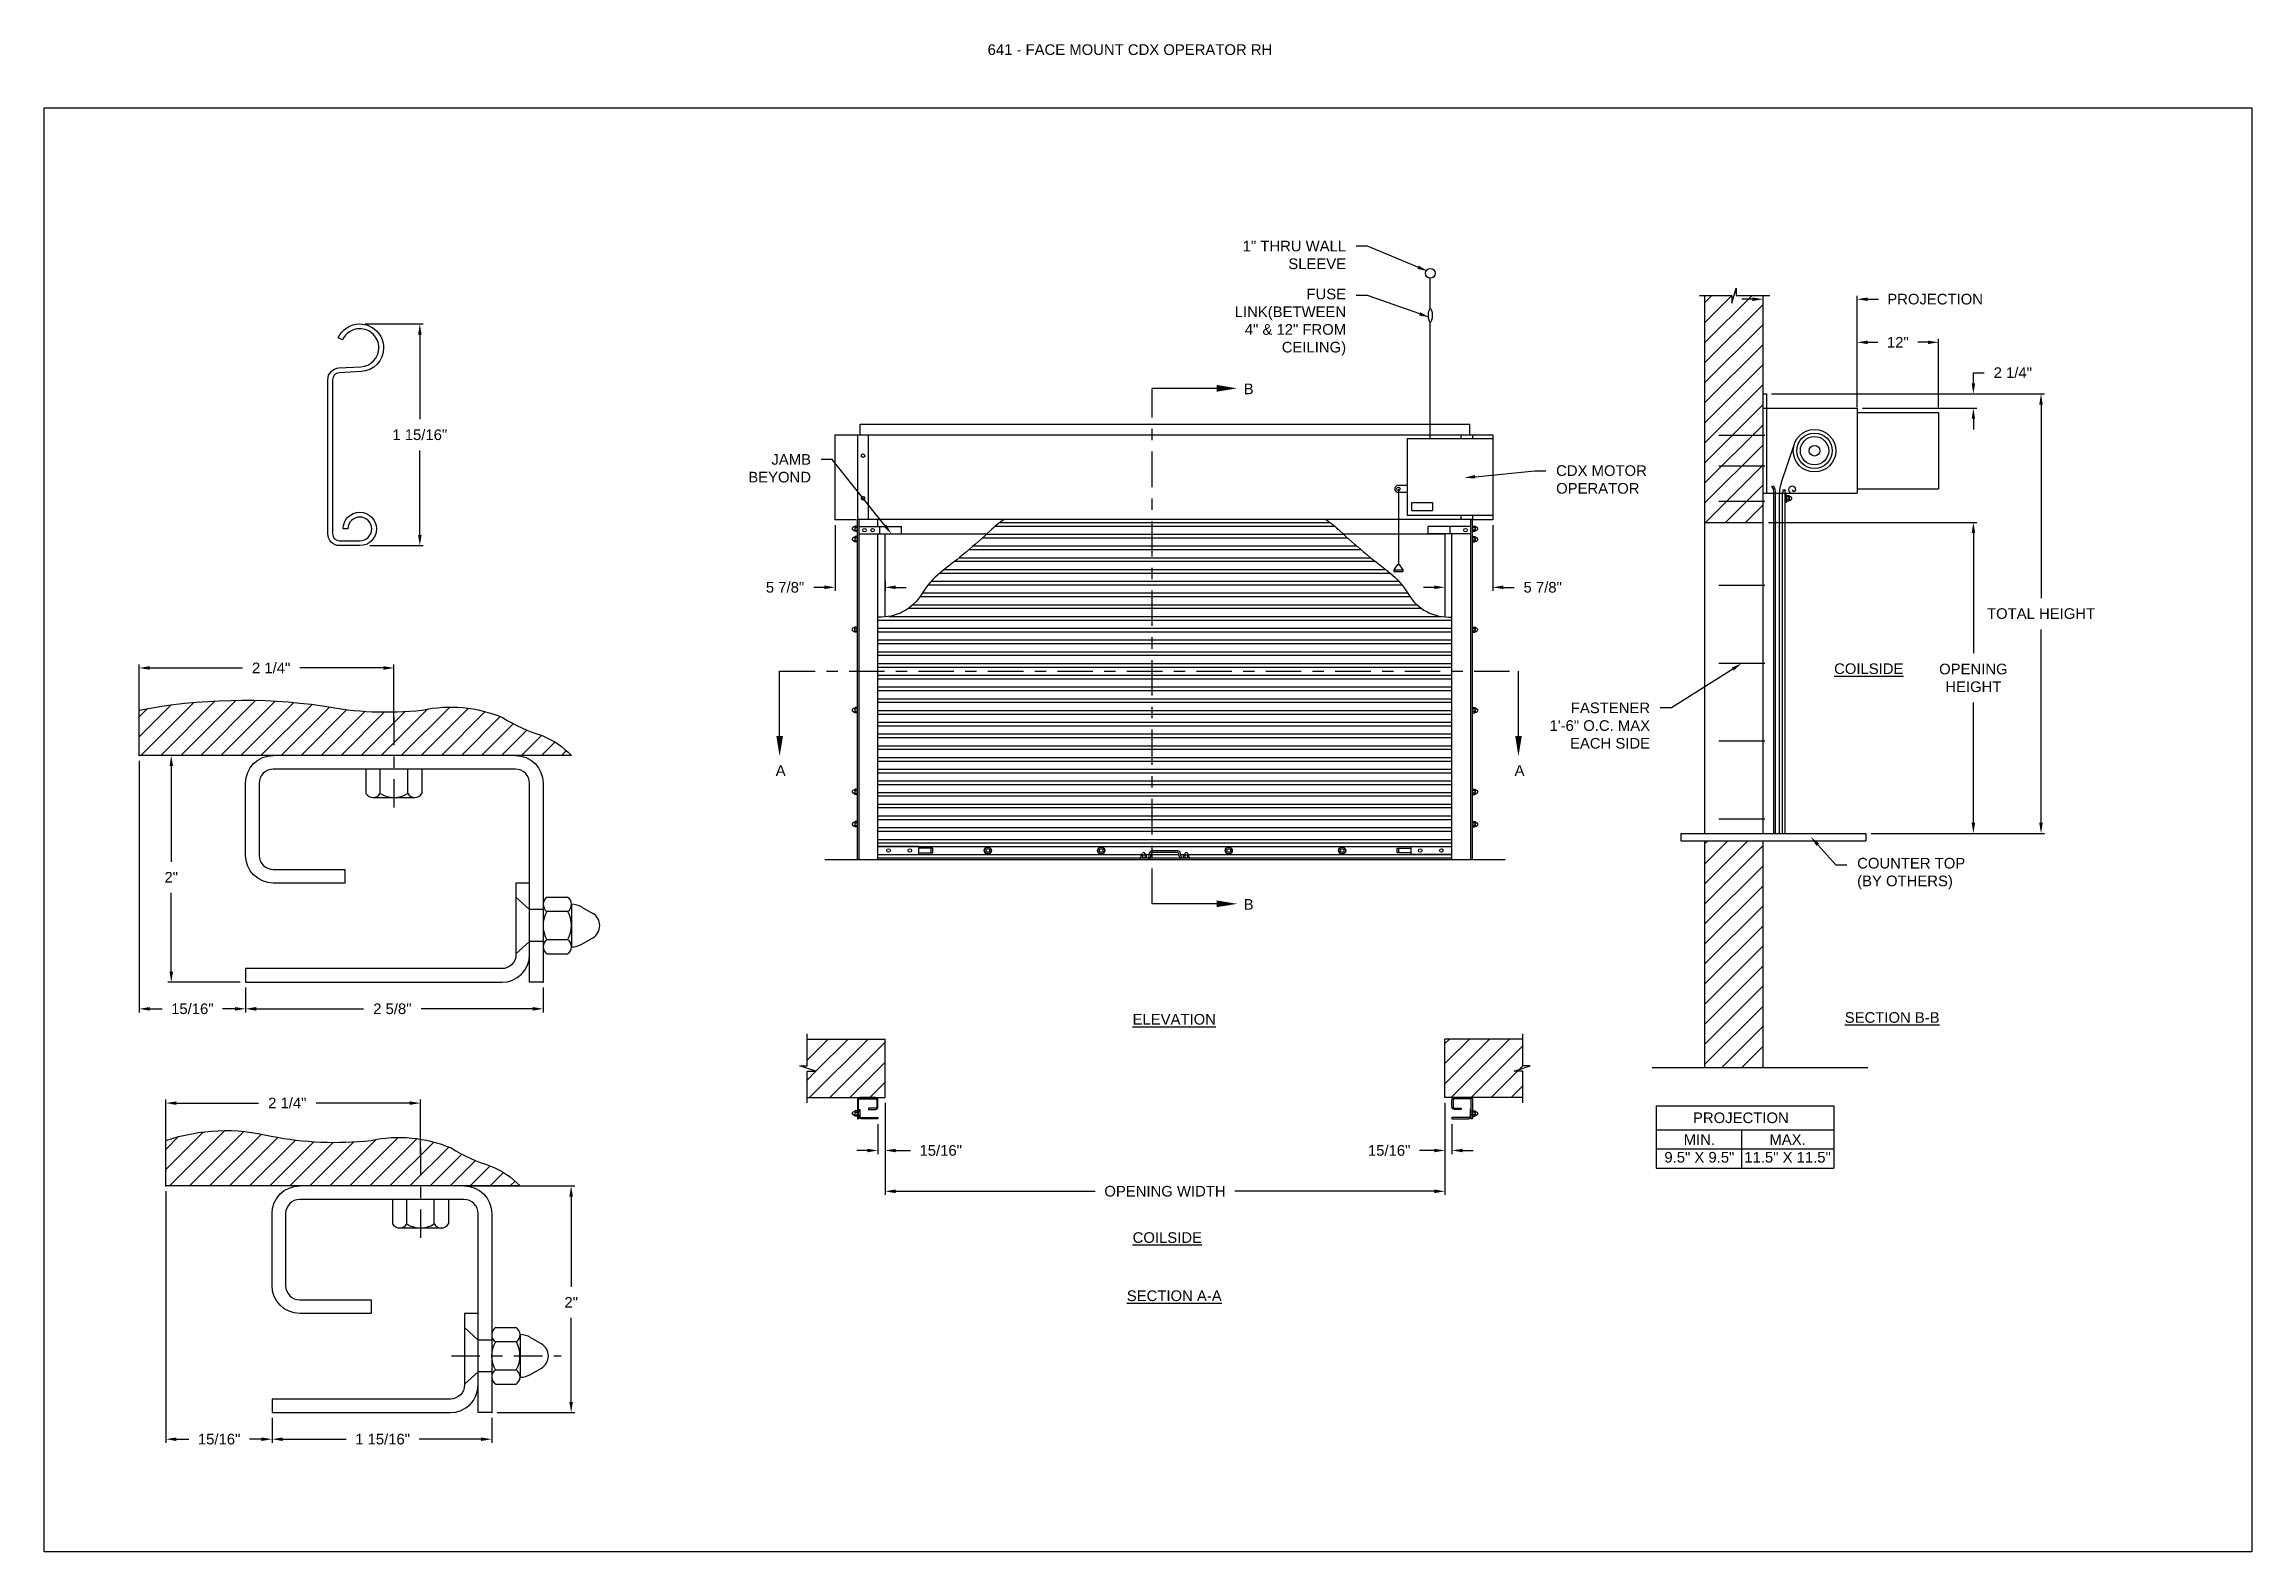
# Model space of a CAD drawing. Header units: inches. Extents: x 169.6 to 213.7, y 214.8 to 266.5.
# Drawn here: x 194.25 to 213.72, y 214.76 to 228.05 of the extents above; entities that cross this region are included whole.
import ezdxf
from ezdxf import colors
from ezdxf.entities.mleader import LeaderData, LeaderLine
from ezdxf.math import Vec2, Vec3

# ---------------------------------------------------------------- set-up
doc = ezdxf.new("R2010")
doc.units = ezdxf.units.IN
doc.header["$LTSCALE"] = 0.25
doc.header["$MEASUREMENT"] = 0
doc.linetypes.add('CENTER', pattern=[2, 1.25, -0.25, 0.25, -0.25])
for name, color, linetype in [('ANNOTATIONS', 1, 'Continuous'), ('CDX OPERATOR RH', 7, 'Continuous'), ('DETAILS', 4, 'Continuous'), ('SECTION CUTS', 6, 'CENTER')]:
    doc.layers.add(name, color=color, linetype=linetype)
doc.styles.add('ARIAL', font='arial.ttf', dxfattribs={"height": 0.09375})
doc.styles.get("Standard").update_dxf_attribs({"font": 'romans.shx'})
doc.dimstyles.new('ARIAL', dxfattribs={"dimtxt": 0.09375, "dimasz": 0.09375, "dimexe": 0.03125, "dimexo": 0.046875, "dimgap": 0.09, "dimtad": 0, "dimtih": 1, "dimtoh": 1, "dimdec": 4, "dimzin": 0, "dimdsep": 46, "dimlunit": 4, "dimtxsty": 'ARIAL', "dimcen": 0.09, "dimadec": 0, "dimazin": 0, "dimtfac": 1, "dimtdec": 4, "dimtix": 1, "dimtofl": 0, "dimtmove": 0, "dimatfit": 3, "dimfxl": 0.18, "dimfrac": 2, "dimtolj": 1, "dimtzin": 0, "dimarcsym": 0})
doc.dimstyles.new('STANDARD$0', dxfattribs={"dimtxt": 0.09375, "dimasz": 0.09375, "dimexe": 0.03125, "dimexo": 0.046875, "dimgap": 0.09, "dimtad": 0, "dimtih": 1, "dimtoh": 1, "dimdec": 4, "dimzin": 0, "dimdsep": 46, "dimtxsty": 'ARIAL', "dimcen": 0.09, "dimadec": 0, "dimazin": 0, "dimtfac": 1, "dimtdec": 4, "dimtofl": 0, "dimtmove": 0, "dimatfit": 1, "dimfxl": 1, "dimtolj": 1, "dimtzin": 0, "dimarcsym": 0})
pattern_1 = [(45, (46.7567, -36.9515), (-0.08838835, 0.08838835), [])]

msp = doc.modelspace()

# ---------------------------------------------------------------- texts
at = {"layer": 'ANNOTATIONS', "insert": (202.57261, 228.05267), "char_height": 0.09375, "width": 4.6220629, "attachment_point": 1, "line_spacing_factor": 0.86134, "style": 'ARIAL'}
msp.add_mtext('641 - FACE MOUNT CDX OPERATOR RH', dxfattribs=at)
at = {"layer": 'ANNOTATIONS', "char_height": 0.09375, "attachment_point": 2, "style": 'ARIAL'}
for s, insert, width in [('{\\LCOILSIDE}', (210.34387, 222.59348), 1.3823677), ('{\\LELEVATION}', (204.21863, 219.50166), 3.0834986), ('{\\LSECTION B-B}', (210.55004, 219.51762), 1.3823677), ('{\\LCOILSIDE}', (204.15727, 217.57699), 1.3823677), ('{\\LSECTION A-A}', (204.21863, 217.06383), 1.3823677)]:
    msp.add_mtext(s, dxfattribs=dict(at, insert=insert, width=width))
for s, width, insert in [('PROJECTION ', 1.7594917, (209.21578, 218.63324)), ('MIN.\\P9.5" X 9.5" ', 0.6711642, (208.84976, 218.44125)), ('MAX.\\P11.5" X 11.5"', 0.7869326, (209.62741, 218.44125))]:
    msp.add_mtext_dynamic_manual_height_columns(s, width=width, gutter_width=1.36268, heights=[0], dxfattribs=dict(at, insert=insert))
at = {"layer": 'SECTION CUTS', "style": 'ARIAL'}
for s, p in [('B', (204.83137, 224.96722)), ('A', (200.70404, 221.6016)), ('A', (207.22, 221.6016)), ('B', (204.83137, 220.4215))]:
    msp.add_text(s, height=0.09375, dxfattribs=at).set_placement(p)

# ---------------------------------------------------------------- blocks, each defined once
blk = doc.blocks.new('*D105')
at = {"layer": 'ANNOTATIONS', "color": 0, "lineweight": -2, "transparency": 16777216}
for p, q in [((209.318, 225.805), (209.224, 225.805)), ((209.412, 225.016), (209.412, 225.836)), ((210.24, 224.891), (210.24, 225.836)), ((210.334, 225.805), (210.428, 225.805))]:
    blk.add_line(p, q, dxfattribs=at)
at = {"layer": 'ANNOTATIONS', "color": 0, "transparency": 16777216}
for points in [[(209.318, 225.82), (209.318, 225.789), (209.412, 225.805)], [(210.334, 225.82), (210.334, 225.789), (210.24, 225.805)]]:
    blk.add_solid(points, dxfattribs=at)
at = {"layer": 'defpoints', "color": 0, "transparency": 16777216}
for p in [(210.24, 225.805), (209.412, 224.97), (210.24, 224.844)]:
    blk.add_point(p, dxfattribs=at)
at = {"layer": 'ANNOTATIONS', "color": 0, "transparency": 16777216, "insert": (210.929, 225.805), "char_height": 0.09375, "attachment_point": 5, "style": 'ARIAL'}
blk.add_mtext('\\A1;PROJECTION', dxfattribs=at)
blk = doc.blocks.new('*D104')
at = {"layer": 'ANNOTATIONS', "color": 0, "lineweight": -2, "transparency": 16777216}
for p, q in [((211.266, 225.063), (211.266, 225.157)), ((211.266, 225.157), (211.36, 225.157)), ((209.487, 224.97), (211.298, 224.97)), ((210.287, 224.844), (211.298, 224.844)), ((211.266, 224.75), (211.266, 224.656))]:
    blk.add_line(p, q, dxfattribs=at)
at = {"layer": 'ANNOTATIONS', "color": 0, "transparency": 16777216}
for points in [[(211.251, 225.063), (211.282, 225.063), (211.266, 224.97)], [(211.251, 224.75), (211.282, 224.75), (211.266, 224.844)]]:
    blk.add_solid(points, dxfattribs=at)
at = {"layer": 'defpoints', "color": 0, "transparency": 16777216}
for p in [(209.44, 224.97), (211.266, 224.97), (210.24, 224.844)]:
    blk.add_point(p, dxfattribs=at)
at = {"layer": 'ANNOTATIONS', "color": 0, "transparency": 16777216, "insert": (211.614, 225.157), "char_height": 0.0938, "attachment_point": 5, "style": 'ARIAL'}
blk.add_mtext('\\A1;2 1/4"', dxfattribs=at)
blk = doc.blocks.new('*D91')
at = {"layer": 'ANNOTATIONS', "color": 0, "lineweight": -2, "transparency": 16777216}
for p, q in [((201.227, 223.813), (201.227, 223.233)), ((201.668, 223.322), (201.668, 223.233)), ((201.133, 223.264), (201.039, 223.264)), ((201.762, 223.264), (201.855, 223.264))]:
    blk.add_line(p, q, dxfattribs=at)
at = {"layer": 'ANNOTATIONS', "color": 0, "transparency": 16777216}
for points in [[(201.133, 223.28), (201.133, 223.249), (201.227, 223.264)], [(201.762, 223.28), (201.762, 223.249), (201.668, 223.264)]]:
    blk.add_solid(points, dxfattribs=at)
at = {"layer": 'defpoints', "color": 0, "transparency": 16777216}
for p in [(201.227, 223.86), (201.668, 223.369), (201.227, 223.264)]:
    blk.add_point(p, dxfattribs=at)
at = {"layer": 'ANNOTATIONS', "color": 0, "transparency": 16777216, "insert": (200.786, 223.264), "char_height": 0.0938, "attachment_point": 5, "style": 'ARIAL'}
blk.add_mtext('\\A1;5 7/8"', dxfattribs=at)
blk = doc.blocks.new('*D92')
at = {"layer": 'ANNOTATIONS', "color": 0, "lineweight": -2, "transparency": 16777216}
for p, q in [((207.027, 223.813), (207.027, 223.233)), ((206.605, 223.322), (206.605, 223.233)), ((206.512, 223.264), (206.418, 223.264)), ((207.121, 223.264), (207.215, 223.264))]:
    blk.add_line(p, q, dxfattribs=at)
at = {"layer": 'ANNOTATIONS', "color": 0, "transparency": 16777216}
for points in [[(206.512, 223.28), (206.512, 223.249), (206.605, 223.264)], [(207.121, 223.28), (207.121, 223.249), (207.027, 223.264)]]:
    blk.add_solid(points, dxfattribs=at)
at = {"layer": 'defpoints', "color": 0, "transparency": 16777216}
for p in [(207.027, 223.86), (206.605, 223.369), (207.027, 223.264)]:
    blk.add_point(p, dxfattribs=at)
at = {"layer": 'ANNOTATIONS', "color": 0, "transparency": 16777216, "insert": (207.468, 223.264), "char_height": 0.0938, "attachment_point": 5, "style": 'ARIAL'}
blk.add_mtext('\\A1;5 7/8"', dxfattribs=at)
blk = doc.blocks.new('*D93')
at = {"layer": 'ANNOTATIONS', "color": 0, "lineweight": -2, "transparency": 16777216}
for p, q in [((206.605, 218.718), (206.605, 218.266)), ((206.668, 218.531), (206.668, 218.266)), ((206.512, 218.298), (206.381, 218.298)), ((206.762, 218.298), (206.855, 218.298))]:
    blk.add_line(p, q, dxfattribs=at)
at = {"layer": 'ANNOTATIONS', "color": 0, "transparency": 16777216}
for points in [[(206.512, 218.313), (206.512, 218.282), (206.605, 218.298)], [(206.762, 218.313), (206.762, 218.282), (206.668, 218.298)]]:
    blk.add_solid(points, dxfattribs=at)
at = {"layer": 'defpoints', "color": 0, "transparency": 16777216}
for p in [(206.605, 218.765), (206.668, 218.577), (206.668, 218.298)]:
    blk.add_point(p, dxfattribs=at)
at = {"layer": 'ANNOTATIONS', "color": 0, "transparency": 16777216, "insert": (206.114, 218.298), "char_height": 0.0938, "attachment_point": 5, "style": 'ARIAL'}
blk.add_mtext('\\A1;15/16"', dxfattribs=at)
blk = doc.blocks.new('*D94')
at = {"layer": 'ANNOTATIONS', "color": 0, "lineweight": -2, "transparency": 16777216}
for p, q in [((201.668, 218.718), (201.668, 218.266)), ((201.605, 218.531), (201.605, 218.266)), ((201.512, 218.298), (201.418, 218.298)), ((201.762, 218.298), (201.892, 218.298))]:
    blk.add_line(p, q, dxfattribs=at)
at = {"layer": 'ANNOTATIONS', "color": 0, "transparency": 16777216}
for points in [[(201.512, 218.313), (201.512, 218.282), (201.605, 218.298)], [(201.762, 218.313), (201.762, 218.282), (201.668, 218.298)]]:
    blk.add_solid(points, dxfattribs=at)
at = {"layer": 'defpoints', "color": 0, "transparency": 16777216}
for p in [(201.668, 218.765), (201.605, 218.577), (201.605, 218.298)]:
    blk.add_point(p, dxfattribs=at)
at = {"layer": 'ANNOTATIONS', "color": 0, "transparency": 16777216, "insert": (202.159, 218.298), "char_height": 0.0938, "attachment_point": 5, "style": 'ARIAL'}
blk.add_mtext('\\A1;15/16"', dxfattribs=at)
blk = doc.blocks.new('*D95')
at = {"layer": 'ANNOTATIONS', "color": 0, "lineweight": -2, "transparency": 16777216}
for p, q in [((209.459, 223.837), (211.298, 223.837)), ((211.266, 223.743), (211.266, 222.683)), ((211.266, 221.188), (211.266, 222.248)), ((210.365, 221.094), (211.298, 221.094))]:
    blk.add_line(p, q, dxfattribs=at)
at = {"layer": 'ANNOTATIONS', "color": 0, "transparency": 16777216}
for points in [[(211.251, 223.743), (211.282, 223.743), (211.266, 223.837)], [(211.251, 221.188), (211.282, 221.188), (211.266, 221.094)]]:
    blk.add_solid(points, dxfattribs=at)
at = {"layer": 'defpoints', "color": 0, "transparency": 16777216}
for p in [(209.412, 223.837), (210.318, 221.094), (211.266, 221.094)]:
    blk.add_point(p, dxfattribs=at)
at = {"layer": 'ANNOTATIONS', "color": 0, "transparency": 16777216, "insert": (211.266, 222.465), "char_height": 0.09375, "attachment_point": 5, "style": 'ARIAL'}
blk.add_mtext('\\A1;OPENING\\PHEIGHT', dxfattribs=at)
blk = doc.blocks.new('*D96')
at = {"layer": 'ANNOTATIONS', "color": 0, "lineweight": -2, "transparency": 16777216}
for p, q in [((209.487, 224.97), (211.894, 224.97)), ((211.863, 224.876), (211.863, 223.17)), ((211.863, 221.188), (211.863, 222.893)), ((210.365, 221.094), (211.894, 221.094))]:
    blk.add_line(p, q, dxfattribs=at)
at = {"layer": 'ANNOTATIONS', "color": 0, "transparency": 16777216}
for points in [[(211.847, 224.876), (211.878, 224.876), (211.863, 224.97)], [(211.847, 221.188), (211.878, 221.188), (211.863, 221.094)]]:
    blk.add_solid(points, dxfattribs=at)
at = {"layer": 'defpoints', "color": 0, "transparency": 16777216}
for p in [(209.44, 224.97), (211.863, 224.97), (210.318, 221.094)]:
    blk.add_point(p, dxfattribs=at)
at = {"layer": 'ANNOTATIONS', "color": 0, "transparency": 16777216, "insert": (211.863, 223.032), "char_height": 0.09375, "attachment_point": 5, "style": 'ARIAL'}
blk.add_mtext('\\A1;TOTAL HEIGHT', dxfattribs=at)
blk = doc.blocks.new('*D97')
at = {"layer": 'ANNOTATIONS', "color": 0, "lineweight": -2, "transparency": 16777216}
for p, q in [((201.668, 218.531), (201.668, 217.907)), ((206.605, 218.534), (206.605, 217.907)), ((201.762, 217.938), (203.52, 217.938)), ((206.512, 217.938), (204.753, 217.938))]:
    blk.add_line(p, q, dxfattribs=at)
at = {"layer": 'ANNOTATIONS', "color": 0, "transparency": 16777216}
for points in [[(201.762, 217.954), (201.762, 217.922), (201.668, 217.938)], [(206.512, 217.954), (206.512, 217.922), (206.605, 217.938)]]:
    blk.add_solid(points, dxfattribs=at)
at = {"layer": 'defpoints', "color": 0, "transparency": 16777216}
for p in [(201.668, 218.578), (206.605, 218.581), (206.605, 217.938)]:
    blk.add_point(p, dxfattribs=at)
at = {"layer": 'ANNOTATIONS', "color": 0, "transparency": 16777216, "insert": (204.137, 217.938), "char_height": 0.09375, "attachment_point": 5, "style": 'ARIAL'}
blk.add_mtext('\\A1;OPENING WIDTH', dxfattribs=at)
blk = doc.blocks.new('*D98')
at = {"layer": 'ANNOTATIONS', "color": 0, "linetype": 'Continuous', "lineweight": -2, "transparency": 16777216}
for p, q in [((195.325, 217.939), (195.325, 215.72)), ((196.262, 215.939), (196.262, 215.72)), ((195.418, 215.752), (195.528, 215.752)), ((196.168, 215.752), (196.062, 215.752))]:
    blk.add_line(p, q, dxfattribs=at)
at = {"layer": 'ANNOTATIONS', "color": 0, "linetype": 'Continuous', "transparency": 16777216}
for points in [[(195.418, 215.767), (195.418, 215.736), (195.325, 215.752)], [(196.168, 215.767), (196.168, 215.736), (196.262, 215.752)]]:
    blk.add_solid(points, dxfattribs=at)
at = {"layer": 'defpoints', "color": 0, "linetype": 'Continuous', "transparency": 16777216}
for p in [(195.325, 217.986), (196.262, 215.986), (196.262, 215.752)]:
    blk.add_point(p, dxfattribs=at)
at = {"layer": 'ANNOTATIONS', "color": 0, "linetype": 'Continuous', "transparency": 16777216, "insert": (195.795, 215.752), "char_height": 0.0938, "attachment_point": 5, "style": 'ARIAL'}
blk.add_mtext('\\A1;15/16"', dxfattribs=at)
blk = doc.blocks.new('*D99')
at = {"layer": 'ANNOTATIONS', "color": 0, "linetype": 'Continuous', "lineweight": -2, "transparency": 16777216}
for p, q in [((196.262, 215.939), (196.262, 215.72)), ((198.2, 215.939), (198.2, 215.72)), ((196.356, 215.752), (196.915, 215.752)), ((198.106, 215.752), (197.558, 215.752))]:
    blk.add_line(p, q, dxfattribs=at)
at = {"layer": 'ANNOTATIONS', "color": 0, "linetype": 'Continuous', "transparency": 16777216}
for points in [[(196.356, 215.767), (196.356, 215.736), (196.262, 215.752)], [(198.106, 215.767), (198.106, 215.736), (198.2, 215.752)]]:
    blk.add_solid(points, dxfattribs=at)
at = {"layer": 'defpoints', "color": 0, "linetype": 'Continuous', "transparency": 16777216}
for p in [(196.262, 215.986), (198.2, 215.986), (196.262, 215.752)]:
    blk.add_point(p, dxfattribs=at)
at = {"layer": 'ANNOTATIONS', "color": 0, "linetype": 'Continuous', "transparency": 16777216, "insert": (197.237, 215.752), "char_height": 0.09375, "attachment_point": 5, "style": 'ARIAL'}
blk.add_mtext('\\A1;1 15/16"', dxfattribs=at)
blk = doc.blocks.new('*D100')
at = {"layer": 'ANNOTATIONS', "color": 0, "linetype": 'Continuous', "lineweight": -2, "transparency": 16777216}
for p, q in [((198.001, 217.986), (198.931, 217.986)), ((198.9, 217.892), (198.9, 217.096)), ((198.9, 216.08), (198.9, 216.822)), ((198.246, 215.986), (198.931, 215.986))]:
    blk.add_line(p, q, dxfattribs=at)
at = {"layer": 'ANNOTATIONS', "color": 0, "linetype": 'Continuous', "transparency": 16777216}
for points in [[(198.884, 217.892), (198.915, 217.892), (198.9, 217.986)], [(198.884, 216.08), (198.915, 216.08), (198.9, 215.986)]]:
    blk.add_solid(points, dxfattribs=at)
at = {"layer": 'defpoints', "color": 0, "linetype": 'Continuous', "transparency": 16777216}
for p in [(197.955, 217.986), (198.9, 217.986), (198.2, 215.986)]:
    blk.add_point(p, dxfattribs=at)
at = {"layer": 'ANNOTATIONS', "color": 0, "linetype": 'Continuous', "transparency": 16777216, "insert": (198.9, 216.959), "char_height": 0.0938, "attachment_point": 5, "style": 'ARIAL'}
blk.add_mtext('\\A1;2"', dxfattribs=at)
blk = doc.blocks.new('*D106')
at = {"layer": 'ANNOTATIONS', "color": 0, "linetype": 'Continuous', "lineweight": -2, "transparency": 16777216}
for p, q in [((195.325, 218.264), (195.325, 218.747)), ((195.418, 218.716), (196.142, 218.716)), ((197.477, 218.716), (196.65, 218.716)), ((197.571, 218.264), (197.571, 218.747))]:
    blk.add_line(p, q, dxfattribs=at)
at = {"layer": 'ANNOTATIONS', "color": 0, "linetype": 'Continuous', "transparency": 16777216}
for points in [[(195.418, 218.731), (195.418, 218.7), (195.325, 218.716)], [(197.477, 218.731), (197.477, 218.7), (197.571, 218.716)]]:
    blk.add_solid(points, dxfattribs=at)
at = {"layer": 'defpoints', "color": 0, "linetype": 'Continuous', "transparency": 16777216}
for p in [(197.571, 218.716), (195.325, 218.217), (197.571, 218.217)]:
    blk.add_point(p, dxfattribs=at)
at = {"layer": 'ANNOTATIONS', "color": 0, "linetype": 'Continuous', "transparency": 16777216, "insert": (196.396, 218.716), "char_height": 0.0938, "attachment_point": 5, "style": 'ARIAL'}
blk.add_mtext('\\A1;2 1/4"', dxfattribs=at)
blk = doc.blocks.new('*D101')
at = {"layer": 'ANNOTATIONS', "color": 0, "linetype": 'Continuous', "lineweight": -2, "transparency": 16777216}
for p, q in [((195.091, 221.734), (195.091, 219.516)), ((196.028, 219.734), (196.028, 219.516)), ((195.184, 219.547), (195.292, 219.547)), ((195.934, 219.547), (195.826, 219.547))]:
    blk.add_line(p, q, dxfattribs=at)
at = {"layer": 'ANNOTATIONS', "color": 0, "linetype": 'Continuous', "transparency": 16777216}
for points in [[(195.184, 219.563), (195.184, 219.531), (195.091, 219.547)], [(195.934, 219.563), (195.934, 219.531), (196.028, 219.547)]]:
    blk.add_solid(points, dxfattribs=at)
at = {"layer": 'defpoints', "color": 0, "linetype": 'Continuous', "transparency": 16777216}
for p in [(195.091, 221.781), (196.028, 219.781), (196.028, 219.547)]:
    blk.add_point(p, dxfattribs=at)
at = {"layer": 'ANNOTATIONS', "color": 0, "linetype": 'Continuous', "transparency": 16777216, "insert": (195.559, 219.547), "char_height": 0.0938, "attachment_point": 5, "style": 'ARIAL'}
blk.add_mtext('\\A1;15/16"', dxfattribs=at)
blk = doc.blocks.new('*D102')
at = {"layer": 'ANNOTATIONS', "color": 0, "linetype": 'Continuous', "lineweight": -2, "transparency": 16777216}
for p, q in [((196.028, 219.734), (196.028, 219.516)), ((198.653, 219.734), (198.653, 219.516)), ((196.122, 219.547), (197.069, 219.547)), ((198.559, 219.547), (197.577, 219.547))]:
    blk.add_line(p, q, dxfattribs=at)
at = {"layer": 'ANNOTATIONS', "color": 0, "linetype": 'Continuous', "transparency": 16777216}
for points in [[(196.122, 219.563), (196.122, 219.531), (196.028, 219.547)], [(198.559, 219.563), (198.559, 219.531), (198.653, 219.547)]]:
    blk.add_solid(points, dxfattribs=at)
at = {"layer": 'defpoints', "color": 0, "linetype": 'Continuous', "transparency": 16777216}
for p in [(196.028, 219.781), (198.653, 219.781), (196.028, 219.547)]:
    blk.add_point(p, dxfattribs=at)
at = {"layer": 'ANNOTATIONS', "color": 0, "linetype": 'Continuous', "transparency": 16777216, "insert": (197.323, 219.547), "char_height": 0.0938, "attachment_point": 5, "style": 'ARIAL'}
blk.add_mtext('\\A1;2 5/8"', dxfattribs=at)
blk = doc.blocks.new('*D103')
at = {"layer": 'ANNOTATIONS', "color": 0, "linetype": 'Continuous', "lineweight": -2, "transparency": 16777216}
for p, q in [((196.226, 221.781), (195.342, 221.781)), ((195.373, 221.688), (195.373, 220.844)), ((195.373, 219.875), (195.373, 220.57)), ((195.981, 219.781), (195.342, 219.781))]:
    blk.add_line(p, q, dxfattribs=at)
at = {"layer": 'ANNOTATIONS', "color": 0, "linetype": 'Continuous', "transparency": 16777216}
for points in [[(195.358, 221.688), (195.389, 221.688), (195.373, 221.781)], [(195.358, 219.875), (195.389, 219.875), (195.373, 219.781)]]:
    blk.add_solid(points, dxfattribs=at)
at = {"layer": 'defpoints', "color": 0, "linetype": 'Continuous', "transparency": 16777216}
for p in [(195.373, 221.781), (196.273, 221.781), (196.028, 219.781)]:
    blk.add_point(p, dxfattribs=at)
at = {"layer": 'ANNOTATIONS', "color": 0, "linetype": 'Continuous', "transparency": 16777216, "insert": (195.373, 220.707), "char_height": 0.0938, "attachment_point": 5, "style": 'ARIAL'}
blk.add_mtext('\\A1;2"', dxfattribs=at)
blk = doc.blocks.new('*D107')
at = {"layer": 'ANNOTATIONS', "color": 0, "linetype": 'Continuous', "lineweight": -2, "transparency": 16777216}
for p, q in [((195.091, 222.059), (195.091, 222.584)), ((195.184, 222.553), (196, 222.553)), ((197.243, 222.553), (196.508, 222.553)), ((197.337, 222.059), (197.337, 222.584))]:
    blk.add_line(p, q, dxfattribs=at)
at = {"layer": 'ANNOTATIONS', "color": 0, "linetype": 'Continuous', "transparency": 16777216}
for points in [[(195.184, 222.569), (195.184, 222.537), (195.091, 222.553)], [(197.243, 222.569), (197.243, 222.537), (197.337, 222.553)]]:
    blk.add_solid(points, dxfattribs=at)
at = {"layer": 'defpoints', "color": 0, "linetype": 'Continuous', "transparency": 16777216}
for p in [(197.337, 222.553), (195.091, 222.012), (197.337, 222.012)]:
    blk.add_point(p, dxfattribs=at)
at = {"layer": 'ANNOTATIONS', "color": 0, "linetype": 'Continuous', "transparency": 16777216, "insert": (196.254, 222.553), "char_height": 0.0938, "attachment_point": 5, "style": 'ARIAL'}
blk.add_mtext('\\A1;2 1/4"', dxfattribs=at)
blk = doc.blocks.new('*D108')
at = {"layer": 'ANNOTATIONS', "color": 0, "lineweight": -2, "transparency": 16777216}
for p, q in [((210.24, 224.852), (210.24, 225.456)), ((210.334, 225.425), (210.424, 225.425)), ((210.865, 225.425), (210.776, 225.425)), ((210.959, 224.852), (210.959, 225.456))]:
    blk.add_line(p, q, dxfattribs=at)
at = {"layer": 'ANNOTATIONS', "color": 0, "transparency": 16777216}
for points in [[(210.334, 225.44), (210.334, 225.409), (210.24, 225.425)], [(210.865, 225.44), (210.865, 225.409), (210.959, 225.425)]]:
    blk.add_solid(points, dxfattribs=at)
at = {"layer": 'defpoints', "color": 0, "transparency": 16777216}
for p in [(210.959, 225.425), (210.24, 224.805), (210.959, 224.805)]:
    blk.add_point(p, dxfattribs=at)
at = {"layer": 'ANNOTATIONS', "color": 0, "transparency": 16777216, "insert": (210.6, 225.425), "char_height": 0.0938, "attachment_point": 5, "style": 'ARIAL'}
blk.add_mtext('\\A1;12"', dxfattribs=at)
blk = doc.blocks.new('*D114')
at = {"layer": 'ANNOTATIONS', "color": 0, "lineweight": -2, "transparency": 16777216}
for p, q in [((197.083, 225.587), (197.596, 225.587)), ((197.565, 225.493), (197.565, 224.748)), ((197.565, 223.725), (197.565, 224.471)), ((197.125, 223.632), (197.596, 223.632))]:
    blk.add_line(p, q, dxfattribs=at)
at = {"layer": 'ANNOTATIONS', "color": 0, "transparency": 16777216}
for points in [[(197.55, 225.493), (197.581, 225.493), (197.565, 225.587)], [(197.55, 223.725), (197.581, 223.725), (197.565, 223.632)]]:
    blk.add_solid(points, dxfattribs=at)
at = {"layer": 'defpoints', "color": 0, "transparency": 16777216}
for p in [(197.036, 225.587), (197.078, 223.632), (197.565, 223.632)]:
    blk.add_point(p, dxfattribs=at)
at = {"layer": 'ANNOTATIONS', "color": 0, "transparency": 16777216, "insert": (197.565, 224.609), "char_height": 0.09375, "attachment_point": 5, "style": 'ARIAL'}
blk.add_mtext('\\A1;1 15/16"', dxfattribs=at)

# ---------------------------------------------------------------- dimensions: what is measured, and where the dimension line sits
at = {"layer": 'ANNOTATIONS'}
for base, p1, p2, text, picture, middle in [((210.24018, 225.80487), (209.41175, 224.96958), (210.24018, 224.84377), 'PROJECTION', '*D105', (210.92929, 225.80487)), ((210.95893, 225.42487), (210.24018, 224.80529), (210.95893, 224.80529), '12"', '*D108', (210.6001, 225.42487)), ((201.6055, 218.29754), (201.668, 218.76488), (201.6055, 218.57748), '15/16"', '*D94', (202.15907, 218.29754)), ((206.668, 218.29754), (206.6055, 218.76488), (206.668, 218.57748), '15/16"', '*D93', (206.11443, 218.29754))]:
    dim = msp.add_linear_dim(base=base, p1=p1, p2=p2, text=text, dimstyle='STANDARD$0', dxfattribs=at)
    dim.commit()
    dim.dimension.update_dxf_attribs({"geometry": picture, "text_midpoint": middle, "dimtype": 160})
for base, p1, p2, angle, text, picture, middle in [((197.56524, 223.6317), (197.03567, 225.58651), (197.07784, 223.6317), 90, '1 15/16"', '*D114', (197.56524, 224.60911)), ((211.26629, 224.96958), (210.24018, 224.84377), (209.44047, 224.96958), 90, '2 1/4"', '*D104', (211.61394, 225.15708)), ((211.86275, 224.96958), (210.318, 221.09377), (209.44047, 224.96958), 90, 'TOTAL HEIGHT', '*D96', (211.86275, 223.03167)), ((201.22659, 223.26432), (201.668, 223.36906), (201.22659, 223.86025), 180, '5 7/8"', '*D91', (200.78599, 223.26432)), ((207.02737, 223.26432), (206.6055, 223.36924), (207.02737, 223.86025), 180, '5 7/8"', '*D92', (207.46797, 223.26432))]:
    dim = msp.add_linear_dim(base=base, p1=p1, p2=p2, angle=angle, text=text, dimstyle='STANDARD$0', dxfattribs=at)
    dim.commit()
    dim.dimension.update_dxf_attribs({"geometry": picture, "text_midpoint": middle, "dimtype": 160})
dim = msp.add_linear_dim(base=(211.26629, 221.09377), p1=(209.41175, 223.83657), p2=(210.318, 221.09377), angle=90, text='OPENING\\PHEIGHT', dimstyle='STANDARD$0', dxfattribs=at)
dim.commit()
dim.dimension.update_dxf_attribs({"geometry": '*D95', "text_midpoint": (211.26629, 222.46517)})
at = {"layer": 'ANNOTATIONS', "linetype": 'Continuous'}
for base, p1, p2, picture, middle in [((197.336905, 222.552913), (195.090554, 222.012013), (197.336905, 222.012013), '*D107', (196.25434, 222.552913)), ((196.02805, 219.54698), (195.09055, 221.78128), (196.02805, 219.78128), '*D101', (195.5593, 219.54698)), ((197.570871, 218.715626), (195.32452, 218.216743), (197.570871, 218.216743), '*D106', (196.396139, 218.715626)), ((196.26202, 215.75171), (195.32452, 217.98601), (196.26202, 215.98601), '*D98', (195.79464, 215.75171))]:
    dim = msp.add_linear_dim(base=base, p1=p1, p2=p2, dimstyle='ARIAL', dxfattribs=at)
    dim.commit()
    dim.dimension.update_dxf_attribs({"geometry": picture, "text_midpoint": middle, "dimtype": 160})
for base, p1, p2, angle, picture, middle in [((195.37327, 221.78128), (196.02805, 219.78128), (196.27305, 221.78128), 90, '*D103', (195.37327, 220.70669)), ((196.02805, 219.54698), (198.65305, 219.78128), (196.02805, 219.78128), 180, '*D102', (197.32318, 219.54698)), ((198.89961, 217.98601), (198.19952, 215.98601), (197.95452, 217.98601), 90, '*D100', (198.89961, 216.95934)), ((196.26202, 215.75171), (198.19952, 215.98601), (196.26202, 215.98601), 180, '*D99', (197.23694, 215.75171))]:
    dim = msp.add_linear_dim(base=base, p1=p1, p2=p2, angle=angle, dimstyle='ARIAL', dxfattribs=at)
    dim.commit()
    dim.dimension.update_dxf_attribs({"geometry": picture, "text_midpoint": middle, "dimtype": 160})
at = {"layer": 'ANNOTATIONS'}
dim = msp.add_linear_dim(base=(206.6055, 217.93791), p1=(201.668, 218.578), p2=(206.6055, 218.58097), text='OPENING WIDTH', dimstyle='STANDARD$0', dxfattribs=at)
dim.commit()
dim.dimension.update_dxf_attribs({"geometry": '*D97', "text_midpoint": (204.13675, 217.93791)})

# ---------------------------------------------------------------- hatches: boundary and pattern name
at = {"layer": 'CDX OPERATOR RH'}
h = msp.add_hatch(dxfattribs=at)
h.set_pattern_fill('ANSI31', color=256, style=0)
h.set_pattern_definition(pattern_1)
h.paths.add_polyline_path([(209.41175, 225.83829), (209.17525, 225.83829), (209.17525, 225.90295), (209.13684, 225.76959), (209.13684, 225.83829), (208.89612, 225.83829), (208.89612, 223.83657), (209.41175, 223.83657)])
h = msp.add_hatch(dxfattribs=at)
h.set_pattern_fill('ANSI31', color=256, style=0)
h.set_pattern_definition(pattern_1)
h.paths.add_polyline_path([(209.41175, 221.02977), (209.17525, 221.02977), (209.17525, 221.09443), (209.13684, 220.96107), (209.13684, 221.02977), (208.89612, 221.02977), (208.89612, 219.02805), (209.41175, 219.02805)])
h = msp.add_hatch(dxfattribs=at)
h.set_pattern_fill('ANSI31', color=256, style=0)
h.set_pattern_definition(pattern_1)
h.paths.add_polyline_path([(207.293, 218.9964), (207.21503, 218.9964), (207.3571, 219.0433), (207.293, 219.0433), (207.293, 219.2805), (206.6055, 219.2805), (206.6055, 218.76488), (207.293, 218.76488)])
h.paths.add_polyline_path([(201.668, 219.2805), (200.9805, 219.2805), (200.9805, 219.0433), (200.91639, 219.0433), (201.05846, 218.9964), (200.9805, 218.9964), (200.9805, 218.76488), (201.668, 218.76488)])
at = {"layer": 'DETAILS', "linetype": 'Continuous'}
h = msp.add_hatch(dxfattribs=at)
h.set_pattern_fill('ANSI31', color=256, style=0)
h.set_pattern_definition([(45, (207.84584, 195.63267), (-0.08838835, 0.08838835), [])])
h.paths.add_polyline_path([(197.58591, 222.18183, -0.07533914), (196.70814, 222.21928, 0.08278107), (195.09055, 222.18183), (195.09055, 221.78128), (198.90279, 221.78128, 0.10706088), (198.64297, 221.95624, -0.06290317), (198.29406, 222.11579, 0.15379408)])
h.paths.add_polyline_path([(196.067, 222.62482), (196.44168, 222.62482), (196.44168, 222.481), (196.067, 222.481)], flags=9)
h = msp.add_hatch(dxfattribs=at)
h.set_pattern_fill('ANSI31', color=256, style=0)
h.set_pattern_definition([(45, (207.39231, 191.8374), (-0.08838835, 0.08838835), [])])
h.paths.add_polyline_path([(197.13237, 218.38656, -0.07533914), (196.25461, 218.42401, 0.14389298), (195.32452, 218.38656), (195.32452, 217.98601), (198.44925, 217.98601, 0.10706088), (198.18944, 218.16096, -0.06290317), (197.84052, 218.32052, 0.15379408)])
h.paths.add_polyline_path([(196.20496, 218.61836), (196.58962, 218.61836), (196.58962, 218.81155), (196.20496, 218.81155)], flags=9)

# ---------------------------------------------------------------- linework, layer by layer
at = {"layer": 'ANNOTATIONS'}
for p, q in [((208.46958, 218.69267), (208.46958, 218.1413)), ((208.46958, 218.69267), (210.03469, 218.69267)), ((210.03469, 218.69267), (210.03469, 218.1413)), ((208.46958, 218.4812), (210.03469, 218.4812)), ((209.21995, 218.4812), (209.21995, 218.1413)), ((208.46958, 218.31125), (210.03469, 218.31125)), ((208.46958, 218.1413), (210.03469, 218.1413))]:
    msp.add_line(p, q, dxfattribs=at)
at = {"layer": 'CDX OPERATOR RH'}
for p, q in [((206.477, 225.71993), (206.477, 225.99069)), ((209.13684, 225.76959), (209.17525, 225.90295)), ((209.17525, 225.90295), (209.17525, 225.83829)), ((208.84973, 225.83829), (209.13684, 225.83829)), ((208.89612, 225.83829), (208.89612, 221.09377)), ((209.13684, 225.83829), (209.13684, 225.76959)), ((209.17525, 225.83829), (209.47044, 225.83829)), ((209.41175, 221.09377), (209.41175, 225.83829)), ((206.477, 224.57377), (206.477, 225.60543)), ((209.41175, 224.96958), (209.44047, 224.96958)), ((209.44047, 224.96958), (209.44047, 224.84377)), ((201.44925, 224.704), (206.82425, 224.704)), ((201.44925, 224.61025), (201.44925, 224.704)), ((206.82425, 224.61025), (206.82425, 224.704)), ((209.41175, 224.84377), (210.24018, 224.84377)), ((209.443, 224.84377), (209.443, 224.09377)), ((210.24018, 224.84377), (210.24018, 224.09377)), ((201.22659, 224.61025), (201.42972, 224.61025)), ((201.22659, 224.61025), (201.22659, 223.86025)), ((201.42386, 224.61025), (206.84964, 224.61025)), ((201.42386, 224.61025), (201.42386, 223.86225)), ((201.52347, 223.86225), (201.52347, 224.61025)), ((201.52347, 223.86225), (201.52347, 224.61025)), ((206.27302, 224.57377), (206.27302, 223.89673)), ((207.02746, 224.57377), (206.27302, 224.57377)), ((206.75003, 224.57377), (206.75003, 224.61025)), ((206.75003, 224.57377), (206.75003, 224.61025)), ((206.82425, 224.61025), (207.02737, 224.61025)), ((206.84964, 224.61025), (206.84964, 224.57377)), ((207.02737, 224.61025), (207.02737, 223.86025)), ((207.02746, 224.57377), (207.02746, 223.89673)), ((209.572, 224.18285), (209.68734, 224.52817)), ((206.27292, 224.10013), (206.19468, 224.10103)), ((206.19489, 224.13228), (206.19489, 223.4655)), ((206.27292, 224.16264), (206.19511, 224.16352)), ((209.49018, 224.15627), (209.50581, 224.15627)), ((209.5879, 224.12502), (209.60743, 224.12502)), ((206.31267, 223.94168), (206.31267, 224.013)), ((206.31267, 224.013), (206.49674, 224.013)), ((206.31267, 223.94168), (206.49674, 223.94168)), ((206.49674, 224.013), (206.49674, 223.94168)), ((209.41175, 224.09377), (210.24018, 224.09377)), ((209.49018, 224.09377), (209.52143, 224.09377)), ((209.50583, 221.09433), (209.50583, 224.09433)), ((209.52143, 221.09377), (209.52143, 224.09377)), ((209.52143, 224.09377), (209.58393, 224.09377)), ((209.55268, 224.06405), (209.55268, 221.09377)), ((209.58393, 221.09377), (209.58393, 224.09377)), ((209.58393, 224.09377), (209.60346, 224.09377)), ((209.60346, 224.09377), (209.60346, 221.09377)), ((209.61909, 224.08063), (209.60346, 224.08063)), ((209.60346, 224.01813), (209.61909, 224.01813)), ((209.61909, 224.01813), (209.61909, 224.08063)), ((209.62204, 224.02594), (209.63933, 224.02594)), ((209.63892, 224.0611), (209.62215, 224.0611)), ((209.6393, 224.03766), (209.62231, 224.03766)), ((209.62242, 224.07282), (209.63852, 224.07282)), ((209.6425, 224.06709), (209.64259, 224.03099)), ((209.65063, 224.03382), (209.66013, 224.03929)), ((209.65115, 224.06465), (209.66014, 224.05946)), ((201.41409, 223.86025), (201.22659, 223.86025)), ((201.39179, 223.79663), (201.3828, 223.79144)), ((201.39232, 223.7658), (201.38281, 223.77127)), ((201.40044, 223.79907), (201.40035, 223.76296)), ((201.4209, 223.75792), (201.40361, 223.75792)), ((201.40364, 223.76964), (201.42063, 223.76964)), ((201.40402, 223.79308), (201.42079, 223.79308)), ((201.42052, 223.80479), (201.40442, 223.80479)), ((201.42052, 223.71104), (201.40442, 223.71104)), ((201.42386, 220.86225), (201.42386, 223.86225)), ((206.84964, 223.86225), (201.42386, 223.86225)), ((201.43948, 220.86225), (201.43948, 223.86225)), ((201.43948, 223.79975), (201.81448, 223.79975)), ((201.43948, 223.73725), (201.81448, 223.73725)), ((201.6055, 223.79975), (201.6055, 223.86225)), ((201.6055, 220.86225), (201.6055, 223.73725)), ((201.62112, 223.73725), (201.62112, 223.79975)), ((201.668, 223.00288), (201.668, 223.73525)), ((201.668, 223.73525), (202.56524, 223.73525)), ((201.81448, 223.73725), (201.81448, 223.79975)), ((202.56227, 223.73244), (205.71123, 223.73244)), ((202.64087, 223.8048), (205.63262, 223.8048)), ((202.6813, 223.83605), (205.59219, 223.83605)), ((205.70825, 223.73525), (206.6055, 223.73525)), ((207.02746, 223.89673), (206.27302, 223.89673)), ((206.83401, 223.79975), (206.45901, 223.79975)), ((206.45901, 223.73725), (206.45901, 223.79975)), ((206.83401, 223.79975), (206.45901, 223.79975)), ((206.45901, 223.73725), (206.45901, 223.79975)), ((206.83401, 223.73725), (206.45901, 223.73725)), ((206.83401, 223.73725), (206.45901, 223.73725)), ((206.6055, 223.73525), (206.6055, 223.00322)), ((206.65237, 223.73725), (206.65237, 223.79975)), ((206.65237, 223.73725), (206.65237, 223.79975)), ((206.668, 220.86225), (206.668, 223.73725)), ((206.668, 220.86225), (206.668, 223.73725)), ((206.75003, 223.86225), (206.75003, 223.89673)), ((206.75003, 223.86225), (206.75003, 223.89673)), ((206.82425, 223.86225), (206.82425, 223.86025)), ((206.83401, 220.86225), (206.83401, 223.86225)), ((206.83987, 223.86225), (206.83987, 223.86025)), ((207.02737, 223.86025), (206.83987, 223.86025)), ((206.84964, 223.89673), (206.84964, 223.86225)), ((206.84964, 220.86225), (206.84964, 223.86225)), ((206.85259, 223.75792), (206.86988, 223.75792)), ((206.85259, 223.75792), (206.86988, 223.75792)), ((206.86948, 223.79308), (206.8527, 223.79308)), ((206.86948, 223.79308), (206.8527, 223.79308)), ((206.86986, 223.76964), (206.85286, 223.76964)), ((206.86986, 223.76964), (206.85286, 223.76964)), ((206.85298, 223.80479), (206.86907, 223.80479)), ((206.85298, 223.80479), (206.86907, 223.80479)), ((206.85298, 223.71104), (206.86907, 223.71104)), ((206.85298, 223.71104), (206.86907, 223.71104)), ((206.87305, 223.79907), (206.87314, 223.76296)), ((206.87305, 223.79907), (206.87314, 223.76296)), ((206.88118, 223.7658), (206.89068, 223.77127)), ((206.88118, 223.7658), (206.89068, 223.77127)), ((206.8817, 223.79663), (206.89069, 223.79144)), ((206.8817, 223.79663), (206.89069, 223.79144)), ((208.89612, 223.83657), (209.41175, 223.83657)), ((201.39179, 223.70288), (201.3828, 223.69769)), ((201.39232, 223.67205), (201.38281, 223.67752)), ((201.40044, 223.70532), (201.40035, 223.66921)), ((201.4209, 223.66417), (201.40361, 223.66417)), ((201.40364, 223.67589), (201.42063, 223.67589)), ((201.40402, 223.69933), (201.42079, 223.69933)), ((202.32127, 223.52521), (205.95222, 223.52521)), ((202.41006, 223.59757), (205.86344, 223.59757)), ((202.44706, 223.62882), (205.82644, 223.62882)), ((202.52867, 223.70119), (205.74483, 223.70119)), ((206.85259, 223.66417), (206.86988, 223.66417)), ((206.85259, 223.66417), (206.86988, 223.66417)), ((206.86948, 223.69933), (206.8527, 223.69933)), ((206.86948, 223.69933), (206.8527, 223.69933)), ((206.86986, 223.67589), (206.85286, 223.67589)), ((206.86986, 223.67589), (206.85286, 223.67589)), ((206.87305, 223.70532), (206.87314, 223.66921)), ((206.87305, 223.70532), (206.87314, 223.66921)), ((206.88118, 223.67205), (206.89068, 223.67752)), ((206.88118, 223.67205), (206.89068, 223.67752)), ((206.8817, 223.70288), (206.89069, 223.69769)), ((206.8817, 223.70288), (206.89069, 223.69769)), ((202.15196, 223.39034), (206.12153, 223.39034)), ((202.1916, 223.42159), (206.08189, 223.42159)), ((202.28245, 223.49396), (205.99104, 223.49396)), ((206.18708, 223.4655), (206.15583, 223.41863)), ((206.15583, 223.41863), (206.23396, 223.41863)), ((206.15583, 223.41863), (206.15583, 223.403)), ((206.15583, 223.403), (206.23396, 223.403)), ((206.18708, 223.4655), (206.20271, 223.4655)), ((206.20271, 223.4655), (206.23396, 223.41863)), ((206.23396, 223.41863), (206.23396, 223.403)), ((201.9774, 223.18312), (206.29609, 223.18312)), ((201.99696, 223.21437), (206.27653, 223.21437)), ((202.04768, 223.28673), (206.22582, 223.28673)), ((202.07447, 223.31798), (206.19902, 223.31798)), ((201.6055, 222.97589), (206.668, 222.97589)), ((201.70194, 223.00714), (206.57156, 223.00714)), ((201.87606, 223.0795), (206.39743, 223.0795)), ((201.9146, 223.11075), (206.3589, 223.11075)), ((201.39098, 222.906), (201.38199, 222.90081)), ((201.3915, 222.87517), (201.382, 222.88065)), ((201.39963, 222.90844), (201.39954, 222.87234)), ((201.42009, 222.86729), (201.4028, 222.86729)), ((201.40282, 222.87901), (201.41982, 222.87901)), ((201.40321, 222.90245), (201.41998, 222.90245)), ((201.4197, 222.91417), (201.40361, 222.91417)), ((201.6055, 222.90352), (206.668, 222.90352)), ((201.6055, 222.87227), (206.668, 222.87227)), ((201.6055, 222.79991), (206.668, 222.79991)), ((201.6055, 222.76866), (206.668, 222.76866)), ((206.85178, 222.86729), (206.86907, 222.86729)), ((206.86866, 222.90245), (206.85189, 222.90245)), ((206.86904, 222.87901), (206.85205, 222.87901)), ((206.85216, 222.91417), (206.86826, 222.91417)), ((206.87224, 222.90844), (206.87233, 222.87234)), ((206.88037, 222.87517), (206.88987, 222.88065)), ((206.88089, 222.906), (206.88988, 222.90081)), ((201.6055, 222.69629), (206.668, 222.69629)), ((201.6055, 222.66504), (206.668, 222.66504)), ((201.6055, 222.59268), (206.668, 222.59268)), ((201.6055, 222.56143), (206.668, 222.56143)), ((201.6055, 222.48906), (206.668, 222.48906)), ((201.6055, 222.45781), (206.668, 222.45781)), ((201.6055, 222.38545), (206.668, 222.38545)), ((201.6055, 222.3542), (206.668, 222.3542)), ((201.39179, 222.19517), (201.3828, 222.18998)), ((201.39232, 222.16434), (201.38281, 222.16981)), ((201.40044, 222.19761), (201.40035, 222.1615)), ((201.4209, 222.15646), (201.40361, 222.15646)), ((201.40364, 222.16818), (201.42063, 222.16818)), ((201.40402, 222.19161), (201.42079, 222.19161)), ((201.42052, 222.20333), (201.40442, 222.20333)), ((201.6055, 222.28183), (206.668, 222.28183)), ((201.6055, 222.25058), (206.668, 222.25058)), ((201.6055, 222.17822), (206.668, 222.17822)), ((206.85259, 222.15646), (206.86988, 222.15646)), ((206.86948, 222.19161), (206.8527, 222.19161)), ((206.86986, 222.16818), (206.85286, 222.16818)), ((206.85298, 222.20333), (206.86907, 222.20333)), ((206.87305, 222.19761), (206.87314, 222.1615)), ((206.88118, 222.16434), (206.89068, 222.16981)), ((206.8817, 222.19517), (206.89069, 222.18998)), ((201.6055, 222.14697), (206.668, 222.14697)), ((201.6055, 222.07461), (206.668, 222.07461)), ((201.6055, 222.04336), (206.668, 222.04336)), ((201.6055, 221.97099), (206.668, 221.97099)), ((201.6055, 221.93974), (206.668, 221.93974)), ((201.6055, 221.86738), (206.668, 221.86738)), ((201.6055, 221.83613), (206.668, 221.83613)), ((201.6055, 221.76376), (206.668, 221.76376)), ((201.6055, 221.73251), (206.668, 221.73251)), ((201.6055, 221.66015), (206.668, 221.66015)), ((201.6055, 221.6289), (206.668, 221.6289)), ((201.39179, 221.47642), (201.3828, 221.47123)), ((201.39232, 221.44559), (201.38281, 221.45106)), ((201.40044, 221.47886), (201.40035, 221.44275)), ((201.4209, 221.43771), (201.40361, 221.43771)), ((201.40364, 221.44943), (201.42063, 221.44943)), ((201.40402, 221.47286), (201.42079, 221.47286)), ((201.42052, 221.48458), (201.40442, 221.48458)), ((201.6055, 221.55653), (206.668, 221.55653)), ((201.6055, 221.52528), (206.668, 221.52528)), ((201.6055, 221.45606), (206.668, 221.45606)), ((201.6055, 221.42481), (206.668, 221.42481)), ((206.85259, 221.43771), (206.86988, 221.43771)), ((206.86948, 221.47286), (206.8527, 221.47286)), ((206.86986, 221.44943), (206.85286, 221.44943)), ((206.85298, 221.48458), (206.86907, 221.48458)), ((206.87305, 221.47886), (206.87314, 221.44275)), ((206.88118, 221.44559), (206.89068, 221.45106)), ((206.8817, 221.47642), (206.89069, 221.47123)), ((201.39179, 221.19002), (201.3828, 221.18483)), ((201.40044, 221.19246), (201.40035, 221.15635)), ((201.40402, 221.18647), (201.42079, 221.18647)), ((201.42052, 221.19819), (201.40442, 221.19819)), ((201.6055, 221.35245), (206.668, 221.35245)), ((201.6055, 221.3212), (206.668, 221.3212)), ((201.6055, 221.24883), (206.668, 221.24883)), ((201.6055, 221.21758), (206.668, 221.21758)), ((206.86948, 221.18647), (206.8527, 221.18647)), ((206.85298, 221.19819), (206.86907, 221.19819)), ((206.87305, 221.19246), (206.87314, 221.15635)), ((206.8817, 221.19002), (206.89069, 221.18483)), ((201.39232, 221.15919), (201.38281, 221.16466)), ((201.4209, 221.15131), (201.40361, 221.15131)), ((201.40364, 221.16303), (201.42063, 221.16303)), ((201.6055, 221.14522), (206.668, 221.14522)), ((201.6055, 221.11397), (206.668, 221.11397)), ((201.6055, 221.0416), (206.668, 221.0416)), ((201.6055, 221.01035), (206.668, 221.01035)), ((201.6055, 221.01035), (206.668, 221.01035)), ((206.85259, 221.15131), (206.86988, 221.15131)), ((206.86986, 221.16303), (206.85286, 221.16303)), ((206.88118, 221.15919), (206.89068, 221.16466)), ((208.68677, 221.09377), (210.318, 221.09377)), ((208.68677, 221.09377), (208.68677, 221.02977)), ((208.68677, 221.02977), (210.318, 221.02977)), ((208.89612, 221.02977), (208.89612, 219.02842)), ((209.41175, 219.02842), (209.41175, 221.02977)), ((210.318, 221.09377), (210.318, 221.02977)), ((207.13675, 220.86225), (201.13675, 220.86225)), ((201.6055, 220.9791), (206.668, 220.9791)), ((201.96479, 220.9791), (201.6055, 220.9791)), ((201.6055, 220.90674), (203.93264, 220.90674)), ((201.6055, 220.90674), (201.96479, 220.90674)), ((206.668, 220.87457), (201.6055, 220.87457)), ((206.668, 220.86225), (201.6055, 220.86225)), ((201.96479, 220.90674), (201.96479, 220.9791)), ((202.08979, 220.96348), (201.96479, 220.96348)), ((201.96479, 220.92236), (202.08979, 220.92236)), ((202.07417, 220.92236), (202.07417, 220.96348)), ((202.08979, 220.92236), (202.08979, 220.96348)), ((203.9805, 220.87787), (203.918, 220.87787)), ((203.918, 220.86225), (203.918, 220.87787)), ((203.9259, 220.88085), (203.9259, 220.89814)), ((203.96705, 220.9013), (203.93094, 220.9014)), ((203.93378, 220.90943), (203.93925, 220.91894)), ((203.93762, 220.89811), (203.93762, 220.88111)), ((203.96461, 220.90996), (203.95942, 220.91895)), ((203.96106, 220.89773), (203.96106, 220.88095)), ((203.96604, 220.90674), (203.99612, 220.90674)), ((203.97277, 220.88123), (203.97277, 220.89733)), ((203.99612, 220.8935), (203.99612, 220.90912)), ((204.01175, 220.8935), (204.01175, 220.90912)), ((204.01175, 220.90674), (204.26175, 220.90674)), ((204.24612, 220.94037), (204.02737, 220.94037)), ((204.24612, 220.92475), (204.02737, 220.92475)), ((204.26175, 220.8935), (204.26175, 220.90912)), ((204.27737, 220.8935), (204.27737, 220.90912)), ((204.27737, 220.90674), (204.30764, 220.90674)), ((204.3555, 220.87787), (204.293, 220.87787)), ((204.3009, 220.88085), (204.3009, 220.89814)), ((204.34205, 220.9013), (204.30594, 220.9014)), ((204.30878, 220.90943), (204.31425, 220.91894)), ((204.31262, 220.89811), (204.31262, 220.88111)), ((204.33961, 220.90996), (204.33442, 220.91895)), ((204.33606, 220.89773), (204.33606, 220.88095)), ((204.34104, 220.90674), (206.668, 220.90674)), ((204.34777, 220.88123), (204.34777, 220.89733)), ((204.3555, 220.86225), (204.3555, 220.87787)), ((206.1837, 220.92236), (206.1837, 220.96348)), ((206.1837, 220.96348), (206.3087, 220.96348)), ((206.3087, 220.92236), (206.1837, 220.92236)), ((206.19933, 220.92236), (206.19933, 220.96348)), ((206.3087, 220.90674), (206.3087, 220.9791)), ((206.3087, 220.9791), (206.668, 220.9791)), ((206.668, 220.90674), (206.3087, 220.90674)), ((200.9805, 219.0433), (200.9805, 219.32738)), ((200.9805, 219.2805), (201.668, 219.2805)), ((201.668, 218.76488), (201.668, 219.2805)), ((206.6055, 218.76488), (206.6055, 219.2805)), ((207.293, 219.2805), (206.6055, 219.2805)), ((207.293, 219.0433), (207.293, 219.32738)), ((201.05846, 218.9964), (200.91639, 219.0433)), ((200.91639, 219.0433), (200.9805, 219.0433)), ((207.21503, 218.9964), (207.3571, 219.0433)), ((207.3571, 219.0433), (207.293, 219.0433)), ((200.9805, 218.718), (200.9805, 218.9964)), ((200.9805, 218.9964), (201.05846, 218.9964)), ((207.293, 218.9964), (207.21503, 218.9964)), ((207.293, 218.718), (207.293, 218.9964)), ((208.43468, 219.02842), (210.3341, 219.02842)), ((200.9805, 218.76488), (201.668, 218.76488)), ((201.42052, 218.64779), (201.40442, 218.64779)), ((201.44636, 218.64779), (201.43511, 218.63754)), ((207.293, 218.76488), (206.6055, 218.76488)), ((206.82714, 218.64779), (206.83839, 218.63754)), ((206.85298, 218.64779), (206.86907, 218.64779)), ((201.39179, 218.63963), (201.3828, 218.63443)), ((201.39232, 218.6088), (201.38281, 218.61427)), ((201.40044, 218.64207), (201.40035, 218.60596)), ((201.4209, 218.60092), (201.40361, 218.60092)), ((201.40364, 218.61264), (201.42063, 218.61264)), ((201.40402, 218.63607), (201.42079, 218.63607)), ((201.42386, 218.64232), (201.42385, 218.60617)), ((201.42386, 218.63754), (201.43511, 218.63754)), ((201.42386, 218.61117), (201.43511, 218.61117)), ((201.44636, 218.60092), (201.43511, 218.61117)), ((206.82714, 218.60092), (206.83839, 218.61117)), ((206.84964, 218.63754), (206.83839, 218.63754)), ((206.84964, 218.61117), (206.83839, 218.61117)), ((206.84964, 218.64232), (206.84964, 218.60617)), ((206.85259, 218.60092), (206.86988, 218.60092)), ((206.86948, 218.63607), (206.8527, 218.63607)), ((206.86986, 218.61264), (206.85286, 218.61264)), ((206.87305, 218.64207), (206.87314, 218.60596)), ((206.88118, 218.6088), (206.89068, 218.61427)), ((206.8817, 218.63963), (206.89069, 218.63443))]:
    msp.add_line(p, q, dxfattribs=at)
at = {"layer": 'CDX OPERATOR RH', "linetype": 'Continuous'}
for p, q in [((210.24018, 224.84377), (210.24018, 224.09377)), ((210.24018, 224.80529), (210.95893, 224.80529)), ((210.95893, 224.80529), (210.95893, 224.13225)), ((210.24018, 224.13225), (210.95893, 224.13225))]:
    msp.add_line(p, q, dxfattribs=at)
at = {"layer": 'CDX OPERATOR RH', "ltscale": 0.7}
for p, q in [((209.42617, 224.60388), (209.01992, 224.60388)), ((209.42617, 224.33366), (209.01992, 224.33366)), ((209.42617, 224.02228), (209.01992, 224.02228)), ((209.42617, 223.28127), (209.01992, 223.28127)), ((209.42617, 222.59377), (209.01992, 222.59377)), ((209.42617, 221.90627), (209.01992, 221.90627)), ((209.42617, 221.21877), (209.01992, 221.21877))]:
    msp.add_line(p, q, dxfattribs=at)
at = {"layer": 'CDX OPERATOR RH'}
for points in [[(206.47738, 225.60542, 0.2196732), (206.48369, 225.60834, 0.09187159), (206.49167, 225.62219, 0.04858263), (206.49589, 225.63926, 0.03631759), (206.49759, 225.66268, 0.03631759), (206.49589, 225.68611, 0.04858263), (206.49167, 225.70317, 0.09187159), (206.48369, 225.71703, 0.2196732), (206.47738, 225.71994, 0.2196732), (206.47107, 225.71703, 0.09187159), (206.46309, 225.70317, 0.04858263), (206.45887, 225.68611, 0.03631759), (206.45716, 225.66268, 0.03631759), (206.45887, 225.63926, 0.04858263), (206.46309, 225.62219, 0.09187159), (206.47107, 225.60834, 0.2196732)], [(201.43511, 218.57748), (201.43511, 218.74201, -0.41421356), (201.44682, 218.75373), (201.58253, 218.75373, -0.41421356), (201.59425, 218.74201), (201.59425, 218.68248, -0.41421356), (201.58253, 218.67076), (201.52347, 218.67076), (201.52347, 218.65951), (201.58253, 218.65951, 0.41421356), (201.6055, 218.68248), (201.6055, 218.74201, 0.41421356), (201.58253, 218.76498), (201.44682, 218.76498, 0.41421356), (201.42386, 218.74201), (201.42386, 218.57748)], [(201.6055, 218.57748), (201.45807, 218.57748, -0.41421356), (201.43511, 218.60045), (201.43511, 218.65951), (201.44636, 218.65951), (201.44636, 218.60045, 0.41421356), (201.45807, 218.58873), (201.6055, 218.58873)], [(206.83839, 218.57748), (206.83839, 218.74201, 0.41421356), (206.82667, 218.75373), (206.69097, 218.75373, 0.41421356), (206.67925, 218.74201), (206.67925, 218.68248, 0.41421356), (206.69097, 218.67076), (206.75003, 218.67076), (206.75003, 218.65951), (206.69097, 218.65951, -0.41421356), (206.668, 218.68248), (206.668, 218.74201, -0.41421356), (206.69097, 218.76498), (206.82667, 218.76498, -0.41421356), (206.84964, 218.74201), (206.84964, 218.57748)], [(206.668, 218.57748), (206.81542, 218.57748, 0.41421356), (206.83839, 218.60045), (206.83839, 218.65951), (206.82714, 218.65951), (206.82714, 218.60045, -0.41421356), (206.81542, 218.58873), (206.668, 218.58873)]]:
    msp.add_lwpolyline(points, format="xyb", close=True, dxfattribs=at)
for points in [[(202.71684, 223.86025, 0.04994125), (202.59475, 223.7635, -0.02135943), (202.3863, 223.578, -0.00459955), (202.15469, 223.3925, 0.09348756), (201.99257, 223.207, -0.28353071), (201.6055, 223.00232, 0.72847355)], [(205.55666, 223.86025, -0.04994125), (205.67875, 223.7635, 0.02135943), (205.88719, 223.578, 0.00459955), (206.1188, 223.3925, -0.09348756), (206.28093, 223.207, 0.28353071), (206.668, 223.00232, -0.72847355)]]:
    msp.add_lwpolyline(points, format="xyb", dxfattribs=at)
for points in [[(202.58987, 220.96998), (202.6055, 220.94292), (202.58987, 220.91586), (202.55862, 220.91586), (202.543, 220.94292), (202.55862, 220.96998)], [(203.58987, 220.96998), (203.6055, 220.94292), (203.58987, 220.91586), (203.55862, 220.91586), (203.543, 220.94292), (203.55862, 220.96998)], [(204.71487, 220.96998), (204.7305, 220.94292), (204.71487, 220.91586), (204.68362, 220.91586), (204.668, 220.94292), (204.68362, 220.96998)], [(205.71487, 220.96998), (205.7305, 220.94292), (205.71487, 220.91586), (205.68362, 220.91586), (205.668, 220.94292), (205.68362, 220.96998)]]:
    msp.add_lwpolyline(points, close=True, dxfattribs=at)
for centre, radius in [((206.47661, 226.03376), 0.04307), ((209.86518, 224.46877), 0.1875), ((209.86518, 224.46877), 0.15625), ((209.86518, 224.46877), 0.125), ((209.86518, 224.46877), 0.04685), ((201.47366, 224.42475), 0.01562), ((201.47366, 224.42475), 0.01562), ((206.19489, 224.13228), 0.01562), ((201.47366, 224.04975), 0.01562), ((201.47366, 224.04975), 0.01562), ((201.48636, 223.7685), 0.01562), ((201.55862, 223.7685), 0.01562), ((206.78714, 223.7685), 0.01562), ((206.78714, 223.7685), 0.01562), ((201.69917, 220.94292), 0.01562), ((201.88667, 220.94292), 0.01562), ((202.57425, 220.94292), 0.03125), ((202.57425, 220.94292), 0.01562), ((203.57425, 220.94292), 0.03125), ((203.57425, 220.94292), 0.01562), ((204.69925, 220.94292), 0.03125), ((204.69925, 220.94292), 0.01562), ((205.69925, 220.94292), 0.03125), ((205.69925, 220.94292), 0.01562), ((206.38683, 220.94292), 0.01562), ((206.57433, 220.94292), 0.01562)]:
    msp.add_circle(centre, radius, dxfattribs=at)
for centre, radius, start, end in [((206.19489, 224.13228), 0.03125, 89.603647, 269.603647), ((209.39182, 224.09847), 0.11409, 357.636172, 30.436314), ((209.40744, 224.09847), 0.11409, 357.636172, 30.436314), ((209.92768, 224.06405), 0.375, 161.529967, 180), ((209.70893, 224.09377), 0.125, 165.522488, 180), ((209.72846, 224.09377), 0.125, 165.522488, 180), ((209.66834, 224.12502), 0.03125, 0, 180), ((209.66834, 224.12502), 0.03125, 180, 270), ((209.68396, 224.12502), 0.01562, 180, 0), ((209.64244, 224.04938), 0.02344, 150, 210), ((209.62602, 224.06687), 0.00695, 121.141954, 236.052996), ((209.62615, 224.03171), 0.00708, 122.850833, 234.558993), ((209.63606, 224.06687), 0.00644, 296.373308, 67.572004), ((209.63593, 224.03171), 0.0067, 300.490233, 62.691871), ((209.61901, 224.04938), 0.02344, 330, 30), ((209.64244, 224.04938), 0.01758, 60.31878, 89.815958), ((209.64244, 224.04938), 0.01758, 270.603848, 297.736938), ((209.65416, 224.04938), 0.01172, 300.599928, 59.335393), ((201.38878, 223.78136), 0.01172, 120.664607, 239.400072), ((201.4005, 223.78136), 0.01758, 90.184042, 119.68122), ((201.4005, 223.78136), 0.01758, 242.263062, 269.396152), ((201.40701, 223.76369), 0.0067, 117.308129, 239.509767), ((201.40688, 223.79884), 0.00644, 112.427996, 243.626692), ((201.40688, 223.70509), 0.00644, 112.427996, 243.626692), ((201.42393, 223.78136), 0.02344, 150, 210), ((201.41692, 223.79884), 0.00695, 303.947004, 58.858046), ((201.41692, 223.70509), 0.00695, 303.947004, 58.858046), ((201.41679, 223.76369), 0.00708, 305.441007, 57.149167), ((201.4005, 223.78136), 0.02344, 330, 30), ((206.873, 223.78136), 0.02344, 150, 210), ((206.873, 223.78136), 0.02344, 150, 210), ((206.85657, 223.79884), 0.00695, 121.141954, 236.052996), ((206.85657, 223.79884), 0.00695, 121.141954, 236.052996), ((206.8567, 223.76369), 0.00708, 122.850833, 234.558993), ((206.8567, 223.76369), 0.00708, 122.850833, 234.558993), ((206.85657, 223.70509), 0.00695, 121.141954, 236.052996), ((206.85657, 223.70509), 0.00695, 121.141954, 236.052996), ((206.86662, 223.79884), 0.00644, 296.373308, 67.572004), ((206.86662, 223.79884), 0.00644, 296.373308, 67.572004), ((206.86662, 223.70509), 0.00644, 296.373308, 67.572004), ((206.86662, 223.70509), 0.00644, 296.373308, 67.572004), ((206.86649, 223.76369), 0.0067, 300.490233, 62.691871), ((206.86649, 223.76369), 0.0067, 300.490233, 62.691871), ((206.84956, 223.78136), 0.02344, 330, 30), ((206.84956, 223.78136), 0.02344, 330, 30), ((206.873, 223.78136), 0.01758, 60.31878, 89.815958), ((206.873, 223.78136), 0.01758, 60.31878, 89.815958), ((206.873, 223.78136), 0.01758, 270.603848, 297.736938), ((206.873, 223.78136), 0.01758, 270.603848, 297.736938), ((206.88472, 223.78136), 0.01172, 300.599928, 59.335393), ((206.88472, 223.78136), 0.01172, 300.599928, 59.335393), ((201.38878, 223.68761), 0.01172, 120.664607, 239.400072), ((201.4005, 223.68761), 0.01758, 90.184042, 119.68122), ((201.4005, 223.68761), 0.01758, 242.263062, 269.396152), ((201.40701, 223.66994), 0.0067, 117.308129, 239.509767), ((201.42393, 223.68761), 0.02344, 150, 210), ((201.41679, 223.66994), 0.00708, 305.441007, 57.149167), ((201.4005, 223.68761), 0.02344, 330, 30), ((206.873, 223.68761), 0.02344, 150, 210), ((206.873, 223.68761), 0.02344, 150, 210), ((206.8567, 223.66994), 0.00708, 122.850833, 234.558993), ((206.8567, 223.66994), 0.00708, 122.850833, 234.558993), ((206.86649, 223.66994), 0.0067, 300.490233, 62.691871), ((206.86649, 223.66994), 0.0067, 300.490233, 62.691871), ((206.84956, 223.68761), 0.02344, 330, 30), ((206.84956, 223.68761), 0.02344, 330, 30), ((206.873, 223.68761), 0.01758, 60.31878, 89.815958), ((206.873, 223.68761), 0.01758, 60.31878, 89.815958), ((206.873, 223.68761), 0.01758, 270.603848, 297.736938), ((206.873, 223.68761), 0.01758, 270.603848, 297.736938), ((206.88472, 223.68761), 0.01172, 300.599928, 59.335393), ((206.88472, 223.68761), 0.01172, 300.599928, 59.335393), ((201.38797, 222.89073), 0.01172, 120.664607, 239.400072), ((201.39968, 222.89073), 0.01758, 90.184042, 119.68122), ((201.39968, 222.89073), 0.01758, 242.263062, 269.396152), ((201.40619, 222.87306), 0.0067, 117.308129, 239.509767), ((201.40607, 222.90822), 0.00644, 112.427996, 243.626692), ((201.42312, 222.89073), 0.02344, 150, 210), ((201.41611, 222.90822), 0.00695, 303.947004, 58.858046), ((201.41598, 222.87306), 0.00708, 305.441007, 57.149167), ((201.39968, 222.89073), 0.02344, 330, 30), ((206.87218, 222.89073), 0.02344, 150, 210), ((206.85576, 222.90822), 0.00695, 121.141954, 236.052996), ((206.85589, 222.87306), 0.00708, 122.850833, 234.558993), ((206.8658, 222.90822), 0.00644, 296.373308, 67.572004), ((206.86567, 222.87306), 0.0067, 300.490233, 62.691871), ((206.84875, 222.89073), 0.02344, 330, 30), ((206.87218, 222.89073), 0.01758, 60.31878, 89.815958), ((206.87218, 222.89073), 0.01758, 270.603848, 297.736938), ((206.8839, 222.89073), 0.01172, 300.599928, 59.335393), ((201.38878, 222.1799), 0.01172, 120.664607, 239.400072), ((201.4005, 222.1799), 0.01758, 90.184042, 119.68122), ((201.4005, 222.1799), 0.01758, 242.263062, 269.396152), ((201.40701, 222.16223), 0.0067, 117.308129, 239.509767), ((201.40688, 222.19738), 0.00644, 112.427996, 243.626692), ((201.42393, 222.1799), 0.02344, 150, 210), ((201.41692, 222.19738), 0.00695, 303.947004, 58.858046), ((201.41679, 222.16223), 0.00708, 305.441007, 57.149167), ((201.4005, 222.1799), 0.02344, 330, 30), ((206.873, 222.1799), 0.02344, 150, 210), ((206.85657, 222.19738), 0.00695, 121.141954, 236.052996), ((206.8567, 222.16223), 0.00708, 122.850833, 234.558993), ((206.86662, 222.19738), 0.00644, 296.373308, 67.572004), ((206.86649, 222.16223), 0.0067, 300.490233, 62.691871), ((206.84956, 222.1799), 0.02344, 330, 30), ((206.873, 222.1799), 0.01758, 60.31878, 89.815958), ((206.873, 222.1799), 0.01758, 270.603848, 297.736938), ((206.88472, 222.1799), 0.01172, 300.599928, 59.335393), ((201.38878, 221.46115), 0.01172, 120.664607, 239.400072), ((201.4005, 221.46115), 0.01758, 90.184042, 119.68122), ((201.4005, 221.46115), 0.01758, 242.263062, 269.396152), ((201.40701, 221.44348), 0.0067, 117.308129, 239.509767), ((201.40688, 221.47863), 0.00644, 112.427996, 243.626692), ((201.42393, 221.46115), 0.02344, 150, 210), ((201.41692, 221.47863), 0.00695, 303.947004, 58.858046), ((201.41679, 221.44348), 0.00708, 305.441007, 57.149167), ((201.4005, 221.46115), 0.02344, 330, 30), ((206.873, 221.46115), 0.02344, 150, 210), ((206.85657, 221.47863), 0.00695, 121.141954, 236.052996), ((206.8567, 221.44348), 0.00708, 122.850833, 234.558993), ((206.86662, 221.47863), 0.00644, 296.373308, 67.572004), ((206.86649, 221.44348), 0.0067, 300.490233, 62.691871), ((206.84956, 221.46115), 0.02344, 330, 30), ((206.873, 221.46115), 0.01758, 60.31878, 89.815958), ((206.873, 221.46115), 0.01758, 270.603848, 297.736938), ((206.88472, 221.46115), 0.01172, 300.599928, 59.335393), ((201.38878, 221.17475), 0.01172, 120.664607, 239.400072), ((201.4005, 221.17475), 0.01758, 90.184042, 119.68122), ((201.40688, 221.19224), 0.00644, 112.427996, 243.626692), ((201.42393, 221.17475), 0.02344, 150, 210), ((201.41692, 221.19224), 0.00695, 303.947004, 58.858046), ((201.4005, 221.17475), 0.02344, 330, 30), ((206.873, 221.17475), 0.02344, 150, 210), ((206.85657, 221.19224), 0.00695, 121.141954, 236.052996), ((206.86662, 221.19224), 0.00644, 296.373308, 67.572004), ((206.84956, 221.17475), 0.02344, 330, 30), ((206.873, 221.17475), 0.01758, 60.31878, 89.815958), ((206.88472, 221.17475), 0.01172, 300.599928, 59.335393), ((201.4005, 221.17475), 0.01758, 242.263062, 269.396152), ((201.40701, 221.15708), 0.0067, 117.308129, 239.509767), ((201.41679, 221.15708), 0.00708, 305.441007, 57.149167), ((206.8567, 221.15708), 0.00708, 122.850833, 234.558993), ((206.86649, 221.15708), 0.0067, 300.490233, 62.691871), ((206.873, 221.17475), 0.01758, 270.603848, 297.736938), ((203.93167, 220.89474), 0.0067, 27.308129, 149.509767), ((203.93167, 220.88496), 0.00708, 215.441007, 327.149167), ((203.94934, 220.90125), 0.01758, 152.263062, 179.396152), ((203.94934, 220.87781), 0.02344, 60, 120), ((203.94934, 220.90125), 0.02344, 240, 300), ((203.94934, 220.91297), 0.01172, 30.664607, 149.400072), ((203.96682, 220.89487), 0.00644, 22.427996, 153.626692), ((203.96682, 220.88483), 0.00695, 213.947004, 328.858046), ((203.94934, 220.90125), 0.01758, 0.184042, 29.68122), ((203.9805, 220.8935), 0.03125, 270, 0), ((203.9805, 220.8935), 0.01562, 270, 0), ((204.02737, 220.90912), 0.03125, 90, 180), ((204.02737, 220.90912), 0.01562, 90, 180), ((204.24612, 220.90912), 0.03125, 0, 90), ((204.24612, 220.90912), 0.01562, 0, 90), ((204.293, 220.8935), 0.03125, 180, 270), ((204.293, 220.8935), 0.01562, 180, 270), ((204.30667, 220.89474), 0.0067, 27.308129, 149.509767), ((204.30667, 220.88496), 0.00708, 215.441007, 327.149167), ((204.32434, 220.90125), 0.01758, 152.263062, 179.396152), ((204.32434, 220.87781), 0.02344, 60, 120), ((204.32434, 220.90125), 0.02344, 240, 300), ((204.32434, 220.91297), 0.01172, 30.664607, 149.400072), ((204.34182, 220.89487), 0.00644, 22.427996, 153.626692), ((204.34182, 220.88483), 0.00695, 213.947004, 328.858046), ((204.32434, 220.90125), 0.01758, 0.184042, 29.68122), ((201.40688, 218.64184), 0.00644, 112.427996, 243.626692), ((201.41692, 218.64184), 0.00695, 303.947004, 58.858046), ((206.85657, 218.64184), 0.00695, 121.141954, 236.052996), ((206.86662, 218.64184), 0.00644, 296.373308, 67.572004), ((201.38878, 218.62435), 0.01172, 120.664607, 239.400072), ((201.4005, 218.62435), 0.01758, 90.184042, 119.68122), ((201.4005, 218.62435), 0.01758, 242.263062, 269.396152), ((201.40701, 218.60669), 0.0067, 117.308129, 239.509767), ((201.42393, 218.62435), 0.02344, 150, 210), ((201.41679, 218.60669), 0.00708, 305.441007, 57.149167), ((201.4005, 218.62435), 0.02344, 330, 30), ((206.873, 218.62435), 0.02344, 150, 210), ((206.8567, 218.60669), 0.00708, 122.850833, 234.558993), ((206.86649, 218.60669), 0.0067, 300.490233, 62.691871), ((206.84956, 218.62435), 0.02344, 330, 30), ((206.873, 218.62435), 0.01758, 60.31878, 89.815958), ((206.873, 218.62435), 0.01758, 270.603848, 297.736938), ((206.88472, 218.62435), 0.01172, 300.599928, 59.335393)]:
    msp.add_arc(centre, radius, start, end, dxfattribs=at)
msp.add_point((209.61909, 224.01813), dxfattribs=at)
at = {"layer": 'defpoints'}
msp.add_lwpolyline([(213.72204, 214.75854), (194.25216, 214.75854), (194.25216, 227.49365), (213.72204, 227.49365)], close=True, dxfattribs=at)
at = {"layer": 'DETAILS'}
for p, q in [((197.0349, 225.58651), (197.03566, 225.58651)), ((197.0349, 225.54451), (197.03566, 225.54451)), ((198.90279, 221.78128), (195.09055, 221.78128)), ((198.44925, 217.98601), (195.32452, 217.98601))]:
    msp.add_line(p, q, dxfattribs=at)
at = {"layer": 'DETAILS', "linetype": 'Continuous'}
for p, q in [((195.09055, 221.78128), (195.09055, 222.18183)), ((197.09055, 221.66128), (197.09055, 221.44513)), ((197.21555, 221.44543), (197.21555, 221.66128)), ((197.45826, 221.44543), (197.45826, 221.66128)), ((197.58326, 221.66128), (197.58326, 221.44513)), ((197.15296, 221.40997), (197.52084, 221.40997)), ((198.41305, 220.53128), (198.53305, 220.42191)), ((198.65305, 220.42191), (198.53305, 220.42191)), ((198.65304, 220.4729), (198.65307, 220.08726)), ((198.87004, 220.4063), (198.68571, 220.40628)), ((198.68867, 220.53128), (198.86698, 220.53128)), ((198.90277, 220.46963), (198.90279, 220.09475)), ((198.99506, 220.44418), (199.09097, 220.3888)), ((198.41305, 220.03128), (198.53305, 220.14066)), ((198.65305, 220.14066), (198.53305, 220.14066)), ((198.87004, 220.15627), (198.68571, 220.15628)), ((198.68867, 220.03128), (198.86698, 220.03128)), ((198.99506, 220.11839), (199.09097, 220.17376)), ((195.32452, 217.98601), (195.32452, 218.38656)), ((197.32452, 217.86601), (197.32452, 217.64986)), ((197.44952, 217.65015), (197.44952, 217.86601)), ((197.69222, 217.65015), (197.69222, 217.86601)), ((197.81722, 217.86601), (197.81722, 217.64986)), ((197.38693, 217.6147), (197.75481, 217.6147)), ((197.95952, 216.73601), (198.07952, 216.62664)), ((198.23514, 216.73601), (198.41345, 216.73601)), ((198.19952, 216.62664), (198.07952, 216.62664)), ((198.1995, 216.67763), (198.19953, 216.29199)), ((198.41651, 216.61103), (198.23218, 216.61101)), ((198.44923, 216.67436), (198.44926, 216.29948)), ((198.54153, 216.64891), (198.63743, 216.59353)), ((197.95952, 216.23601), (198.07952, 216.34539)), ((198.19952, 216.34539), (198.07952, 216.34539)), ((198.41651, 216.361), (198.23218, 216.36101)), ((198.54153, 216.32311), (198.63743, 216.37849)), ((198.23514, 216.23601), (198.41345, 216.23601))]:
    msp.add_line(p, q, dxfattribs=at)
at = {"layer": 'DETAILS', "linetype": 'CENTER', "ltscale": 0.8}
for p, q in [((197.3369, 222.12273), (197.3369, 221.29799)), ((197.57087, 218.32746), (197.57087, 217.50271)), ((197.84571, 216.48601), (198.81156, 216.48601))]:
    msp.add_line(p, q, dxfattribs=at)
at = {"layer": 'DETAILS'}
msp.add_lwpolyline([(197.24567, 225.37651, -0.39895955), (197.04666, 225.1668), (196.85441, 225.15672, 0.39895955), (196.79566, 225.09481), (196.79566, 223.7357, 0.41421356), (196.85766, 223.6737), (197.03566, 223.6737, 2.41421356), (196.93066, 223.7787), (196.88866, 223.7787, -2.41421356), (197.03566, 223.6317), (196.85766, 223.6317, -0.41421356), (196.75366, 223.7357), (196.75366, 225.09481, -0.39895955), (196.85222, 225.19867), (197.04446, 225.20874, 0.39895955), (197.20367, 225.37651, 0.41491795), (197.03527, 225.54451, 0.29455643), (196.88248, 225.44647), (196.88216, 225.44578), (196.84395, 225.4632), (196.84426, 225.46389, -0.29428604), (197.0353, 225.58651, -0.41473176)], format="xyb", close=True, dxfattribs=at)
at = {"layer": 'DETAILS', "linetype": 'Continuous'}
for points in [[(195.09055, 222.18183, -0.08278107), (196.70814, 222.21928, 0.07533914), (197.58591, 222.18183, -0.15379408), (198.29406, 222.11579, 0.06290317), (198.64297, 221.95624, -0.10706088), (198.90279, 221.78128, -12.42229362), (198.90279, 221.78128, -0.16205101)], [(195.32452, 218.38656, -0.14389298), (196.25461, 218.42401, 0.07533914), (197.13237, 218.38656, -0.15379408), (197.84052, 218.32052, 0.06290317), (198.18944, 218.16096, -0.10706088), (198.44925, 217.98601, -12.42229362), (198.44925, 217.98601, -0.16205101)]]:
    msp.add_lwpolyline(points, format="xyb", dxfattribs=at)
at = {"layer": 'DETAILS'}
for points in [[(198.40805, 221.78128, -0.41421356), (198.65305, 221.53628), (198.65305, 219.78128), (198.53305, 219.78128), (198.53305, 221.53628, 0.41421356), (198.40805, 221.66128), (196.27305, 221.66128, 0.41421356), (196.14805, 221.53628), (196.14805, 220.90128, 0.41421356), (196.27305, 220.77628), (196.90305, 220.77628), (196.90305, 220.65628), (196.27305, 220.65628, -0.41421356), (196.02805, 220.90128), (196.02805, 221.53628, -0.41421356), (196.27305, 221.78128)], [(198.53305, 220.65628), (198.41305, 220.65628), (198.41305, 220.02628, -0.41421356), (198.28805, 219.90128), (196.02805, 219.90128), (196.02805, 219.78128), (198.28805, 219.78128, 0.41421356), (198.53305, 220.02628)], [(197.95452, 217.98601, -0.41421356), (198.19952, 217.74101), (198.19952, 215.98601), (198.07952, 215.98601), (198.07952, 217.74101, 0.41421356), (197.95452, 217.86601), (196.50702, 217.86601, 0.41421356), (196.38202, 217.74101), (196.38202, 217.10601, 0.41421356), (196.50702, 216.98101), (197.13702, 216.98101), (197.13702, 216.86101), (196.50702, 216.86101, -0.41421356), (196.26202, 217.10601), (196.26202, 217.74101, -0.41421356), (196.50702, 217.98601)], [(198.07952, 216.86101), (197.95952, 216.86101), (197.95952, 216.23101, -0.41421356), (197.83452, 216.10601), (196.26202, 216.10601), (196.26202, 215.98601), (197.83452, 215.98601, 0.41421356), (198.07952, 216.23101)]]:
    msp.add_lwpolyline(points, format="xyb", dxfattribs=at)
at = {"layer": 'DETAILS', "linetype": 'Continuous'}
for centre, radius, start, end in [((197.15296, 221.48294), 0.07297, 211.206831, 329.063908), ((197.3369, 221.63536), 0.22539, 237.424664, 302.575336), ((197.52084, 221.48294), 0.07297, 210.936092, 328.793169), ((198.90222, 220.28128), 0.25, 150, 210), ((198.72703, 220.46781), 0.07416, 121.141954, 236.052996), ((198.82864, 220.46782), 0.07415, 303.940305, 58.865128), ((198.64769, 220.28246), 0.25451, 330.279936, 29.115949), ((198.89695, 220.26845), 0.20127, 60.825773, 88.343465), ((199.02722, 220.28128), 0.125, 300.664623, 59.335377), ((198.72703, 220.09476), 0.07416, 123.947004, 238.858046), ((198.82864, 220.09475), 0.07415, 301.134872, 56.059695), ((198.89695, 220.29412), 0.20127, 271.656535, 299.174227), ((197.38693, 217.68767), 0.07297, 211.206831, 329.063908), ((197.57087, 217.84009), 0.22539, 237.424664, 302.575336), ((197.75481, 217.68767), 0.07297, 210.936092, 328.793169), ((198.27349, 216.67254), 0.07416, 121.141954, 236.052996), ((198.37511, 216.67255), 0.07415, 303.940305, 58.865128), ((198.44868, 216.48601), 0.25, 150, 210), ((198.19416, 216.48719), 0.25451, 330.279936, 29.115949), ((198.44342, 216.47318), 0.20127, 60.825773, 88.343465), ((198.57368, 216.48601), 0.125, 300.664623, 59.335377), ((198.27349, 216.29949), 0.07416, 123.947004, 238.858046), ((198.37511, 216.29948), 0.07415, 301.134872, 56.059695), ((198.44342, 216.49885), 0.20127, 271.656535, 299.174227)]:
    msp.add_arc(centre, radius, start, end, dxfattribs=at)
at = {"layer": 'DETAILS', "linetype": 'ByBlock'}
for p in [(195.09055, 221.78128), (198.65305, 219.78128), (198.65305, 219.78128), (195.32452, 217.98601), (198.19952, 215.98601), (198.19952, 215.98601)]:
    msp.add_point(p, dxfattribs=at)
at = {"layer": 'SECTION CUTS'}
for p, q in [((204.02335, 220.47319), (204.02335, 225.01892)), ((200.73852, 222.52403), (207.25448, 222.52403))]:
    msp.add_line(p, q, dxfattribs=at)

msp.set_redraw_order([(e.dxf.handle, doc.entitydb.next_handle()) for e in msp.query("TEXT MTEXT ATTDEF DIMENSION ARC_DIMENSION")])  # texts and dimensions are drawn at this point

# ---------------------------------------------------------------- leaders
at = {"layer": 'ANNOTATIONS'}
ml = msp.add_multileader_mtext('Standard', dxfattribs=at)
ml.set_content('1" THRU WALL SLEEVE', color=256, style='ARIAL')
ml.set_leader_properties()
ml.build(insert=Vec2(0, 0))
ml.multileader.update_dxf_attribs({"dogleg_length": 0.36, "arrow_head_size": 0.09375})
ctx = ml.context
ctx.base_point, ctx.char_height, ctx.arrow_head_size, ctx.landing_gap_size, ctx.plane_origin = Vec3(204.7507, 226.27304), 0.09375, 0.09375, 0.09, Vec3(204.14872, 226.27226)
ctx.text_align_type = 2
notes = []
notes.append((ctx, [(1, (1, 1, 0), (205.92223, 226.27304), (-1, 0), 0.09796, [(0, [(206.45474, 226.05159)], 0, [])])]))
ctx.mtext.insert, ctx.mtext.width, ctx.mtext.alignment, ctx.mtext.flow_direction = Vec3(205.73427, 226.32071), 0.9445531, 3, 5
ml = msp.add_multileader_mtext('Standard', dxfattribs=at)
ml.set_content('FUSE LINK(BETWEEN 4" & 12" FROM CEILING)', color=256, style='ARIAL')
ml.set_leader_properties()
ml.build(insert=Vec2(0, 0))
ml.multileader.update_dxf_attribs({"dogleg_length": 0.36, "arrow_head_size": 0.09375})
ctx = ml.context
ctx.base_point, ctx.char_height, ctx.arrow_head_size, ctx.landing_gap_size, ctx.plane_origin = Vec3(204.68221, 225.83703), 0.09375, 0.09375, 0.09, Vec3(204.14872, 225.83625)
ctx.text_align_type = 2
notes.append((ctx, [(1, (1, 1, 0), (205.92223, 225.83703), (-1, 0), 0.09796, [(0, [(206.47166, 225.64505)], 0, [])])]))
ctx.mtext.insert, ctx.mtext.width, ctx.mtext.alignment, ctx.mtext.flow_direction = Vec3(205.73427, 225.89769), 0.9445531, 3, 5
ml = msp.add_multileader_mtext('Standard', dxfattribs=at)
ml.set_content('JAMB \\PBEYOND', color=256, style='ARIAL')
ml.set_leader_properties()
ml.build(insert=Vec2(0, 0))
ml.multileader.update_dxf_attribs({"dogleg_length": 0.36, "arrow_head_size": 0.09375})
ctx = ml.context
ctx.base_point, ctx.char_height, ctx.arrow_head_size, ctx.landing_gap_size, ctx.plane_origin = Vec3(200.3886, 224.39126), 0.09375, 0.09375, 0.09, Vec3(201.83339, 223.95804)
ctx.text_align_type = 2
notes.append((ctx, [(0, (1, 1, 0), (201.20309, 224.39126), (-1, 0), 0.09796, [(0, [(201.72538, 223.73525)], 0, [])])]))
ctx.mtext.insert, ctx.mtext.width, ctx.mtext.alignment, ctx.mtext.flow_direction = Vec3(201.01514, 224.43894), 0.9445531, 3, 5
ml = msp.add_multileader_mtext('Standard', dxfattribs=at)
ml.set_content('CDX MOTOR OPERATOR', color=256, style='ARIAL')
ml.set_leader_properties()
ml.build(insert=Vec2(0, 0))
ml.multileader.update_dxf_attribs({"dogleg_length": 0.36, "arrow_head_size": 0.09375})
ctx = ml.context
ctx.base_point, ctx.char_height, ctx.arrow_head_size, ctx.landing_gap_size, ctx.plane_origin = Vec3(207.49645, 224.29263), 0.09375, 0.09375, 0.09, Vec3(209.33299, 223.8594)
notes.append((ctx, [(1, (1, 1, 0), (207.39849, 224.29263), (1, 0), 0.09796, [(0, [(206.77828, 224.23012)], 0, [])])]))
ctx.mtext.insert, ctx.mtext.width, ctx.mtext.flow_direction = Vec3(207.58645, 224.3403), 0.9445531, 5
ml = msp.add_multileader_mtext('Standard', dxfattribs=at)
ml.set_content('FASTENER 1\'-6" O.C. MAX EACH SIDE ', color=256, style='ARIAL')
ml.set_leader_properties()
ml.build(insert=Vec2(0, 0))
ml.multileader.update_dxf_attribs({"dogleg_length": 0.36, "arrow_head_size": 0.09375})
ctx = ml.context
ctx.base_point, ctx.char_height, ctx.arrow_head_size, ctx.landing_gap_size, ctx.plane_origin = Vec3(207.45337, 222.20057), 0.09375, 0.09375, 0.09, Vec3(206.66833, 221.76734)
ctx.text_align_type = 2
notes.append((ctx, [(1, (1, 1, 0), (208.60283, 222.20057), (-1, 0), 0.09796, [(0, [(209.22305, 222.59377)], 0, [])])]))
ctx.mtext.insert, ctx.mtext.width, ctx.mtext.alignment, ctx.mtext.flow_direction = Vec3(208.41488, 222.24824), 0.9445531, 3, 5
ml = msp.add_multileader_mtext('Standard', dxfattribs=at)
ml.set_content('COUNTER TOP\\P(BY OTHERS)', color=256, style='ARIAL')
ml.set_leader_properties()
ml.build(insert=Vec2(0, 0))
ml.multileader.update_dxf_attribs({"dogleg_length": 0.36, "arrow_head_size": 0.09375})
ctx = ml.context
ctx.base_point, ctx.char_height, ctx.arrow_head_size, ctx.landing_gap_size, ctx.plane_origin = Vec3(210.15122, 220.81757), 0.09375, 0.09375, 0.09, Vec3(209.36618, 220.38434)
notes.append((ctx, [(0, (1, 1, 0), (210.05326, 220.81757), (1, 0), 0.09796, [(0, [(209.83118, 221.06419)], 0, [])])]))
ctx.mtext.insert, ctx.mtext.width, ctx.mtext.flow_direction = Vec3(210.24122, 220.87822), 0.9445531, 5
at = {"layer": 'SECTION CUTS'}
ml = msp.add_multileader_mtext('Standard', dxfattribs=at)
ml.set_content('', color=256)
ml.set_leader_properties()
ml.build(insert=Vec2(0, 0))
ml.multileader.update_dxf_attribs({"dogleg_length": 0, "arrow_head_size": 0.18})
ctx = ml.context
ctx.base_point, ctx.char_height, ctx.arrow_head_size, ctx.landing_gap_size, ctx.plane_origin, ctx.plane_x_axis, ctx.plane_y_axis = Vec3(204.02335, 225.01892), 0.18, 0.18, 0, Vec3(204.77287, 225.01892), Vec3(0, 1), Vec3(-1, 0)
notes.append((ctx, [(0, (1, 1, 0), (204.02335, 225.01892), (1, 0), 0, [(0, [(204.77287, 225.01892)], 0, [])])]))
ctx.mtext.insert, ctx.mtext.text_direction, ctx.mtext.rotation, ctx.mtext.flow_direction = Vec3(203.93335, 225.01892), Vec3(0, 1), 1.57079633, 5
ml = msp.add_multileader_mtext('Standard', dxfattribs=at)
ml.set_content('', color=256)
ml.set_leader_properties()
ml.build(insert=Vec2(0, 0))
ml.multileader.update_dxf_attribs({"dogleg_length": 0, "arrow_head_size": 0.18})
ctx = ml.context
ctx.base_point, ctx.char_height, ctx.arrow_head_size, ctx.landing_gap_size, ctx.plane_origin = Vec3(200.73852, 222.52403), 0.18, 0.18, 0, Vec3(200.73852, 221.77451)
notes.append((ctx, [(0, (1, 1, 0), (200.73852, 222.52403), (1, 0), 0, [(0, [(200.73852, 221.77451)], 0, [])])]))
ctx.mtext.insert, ctx.mtext.flow_direction = Vec3(200.73852, 222.61403), 5
ml = msp.add_multileader_mtext('Standard', dxfattribs=at)
ml.set_content('', color=256)
ml.set_leader_properties()
ml.build(insert=Vec2(0, 0))
ml.multileader.update_dxf_attribs({"dogleg_length": 0, "arrow_head_size": 0.18})
ctx = ml.context
ctx.base_point, ctx.char_height, ctx.arrow_head_size, ctx.landing_gap_size, ctx.plane_origin = Vec3(207.25448, 222.52403), 0.18, 0.18, 0, Vec3(207.25448, 221.77451)
notes.append((ctx, [(0, (1, 1, 0), (207.25448, 222.52403), (1, 0), 0, [(0, [(207.25448, 221.77451)], 0, [])])]))
ctx.mtext.insert, ctx.mtext.flow_direction = Vec3(207.25448, 222.61403), 5
ml = msp.add_multileader_mtext('Standard', dxfattribs=at)
ml.set_content('', color=256)
ml.set_leader_properties()
ml.build(insert=Vec2(0, 0))
ml.multileader.update_dxf_attribs({"dogleg_length": 0, "arrow_head_size": 0.18})
ctx = ml.context
ctx.base_point, ctx.char_height, ctx.arrow_head_size, ctx.landing_gap_size, ctx.plane_origin, ctx.plane_x_axis, ctx.plane_y_axis = Vec3(204.02335, 220.47319), 0.18, 0.18, 0, Vec3(204.77287, 220.47319), Vec3(0, 1), Vec3(-1, 0)
notes.append((ctx, [(0, (1, 1, 0), (204.02335, 220.47319), (1, 0), 0, [(0, [(204.77287, 220.47319)], 0, [])])]))
ctx.mtext.insert, ctx.mtext.text_direction, ctx.mtext.rotation, ctx.mtext.flow_direction = Vec3(203.93335, 220.47319), Vec3(0, 1), 1.57079633, 5
for ctx, leaders in notes:
    for number, flags, end, landing, length, lines in leaders:
        leader = LeaderData()
        leader.index, (leader.has_last_leader_line, leader.has_dogleg_vector, leader.attachment_direction) = number, flags
        leader.last_leader_point, leader.dogleg_vector, leader.dogleg_length = Vec3(end), Vec3(landing), length
        for number, points, colour, breaks in lines:
            line = LeaderLine()
            line.index, line.vertices, line.color, line.breaks = number, Vec3.list(points), colors.encode_raw_color(colour), breaks
            leader.lines.append(line)
        ctx.leaders.append(leader)

doc.saveas('drawing.dxf')
